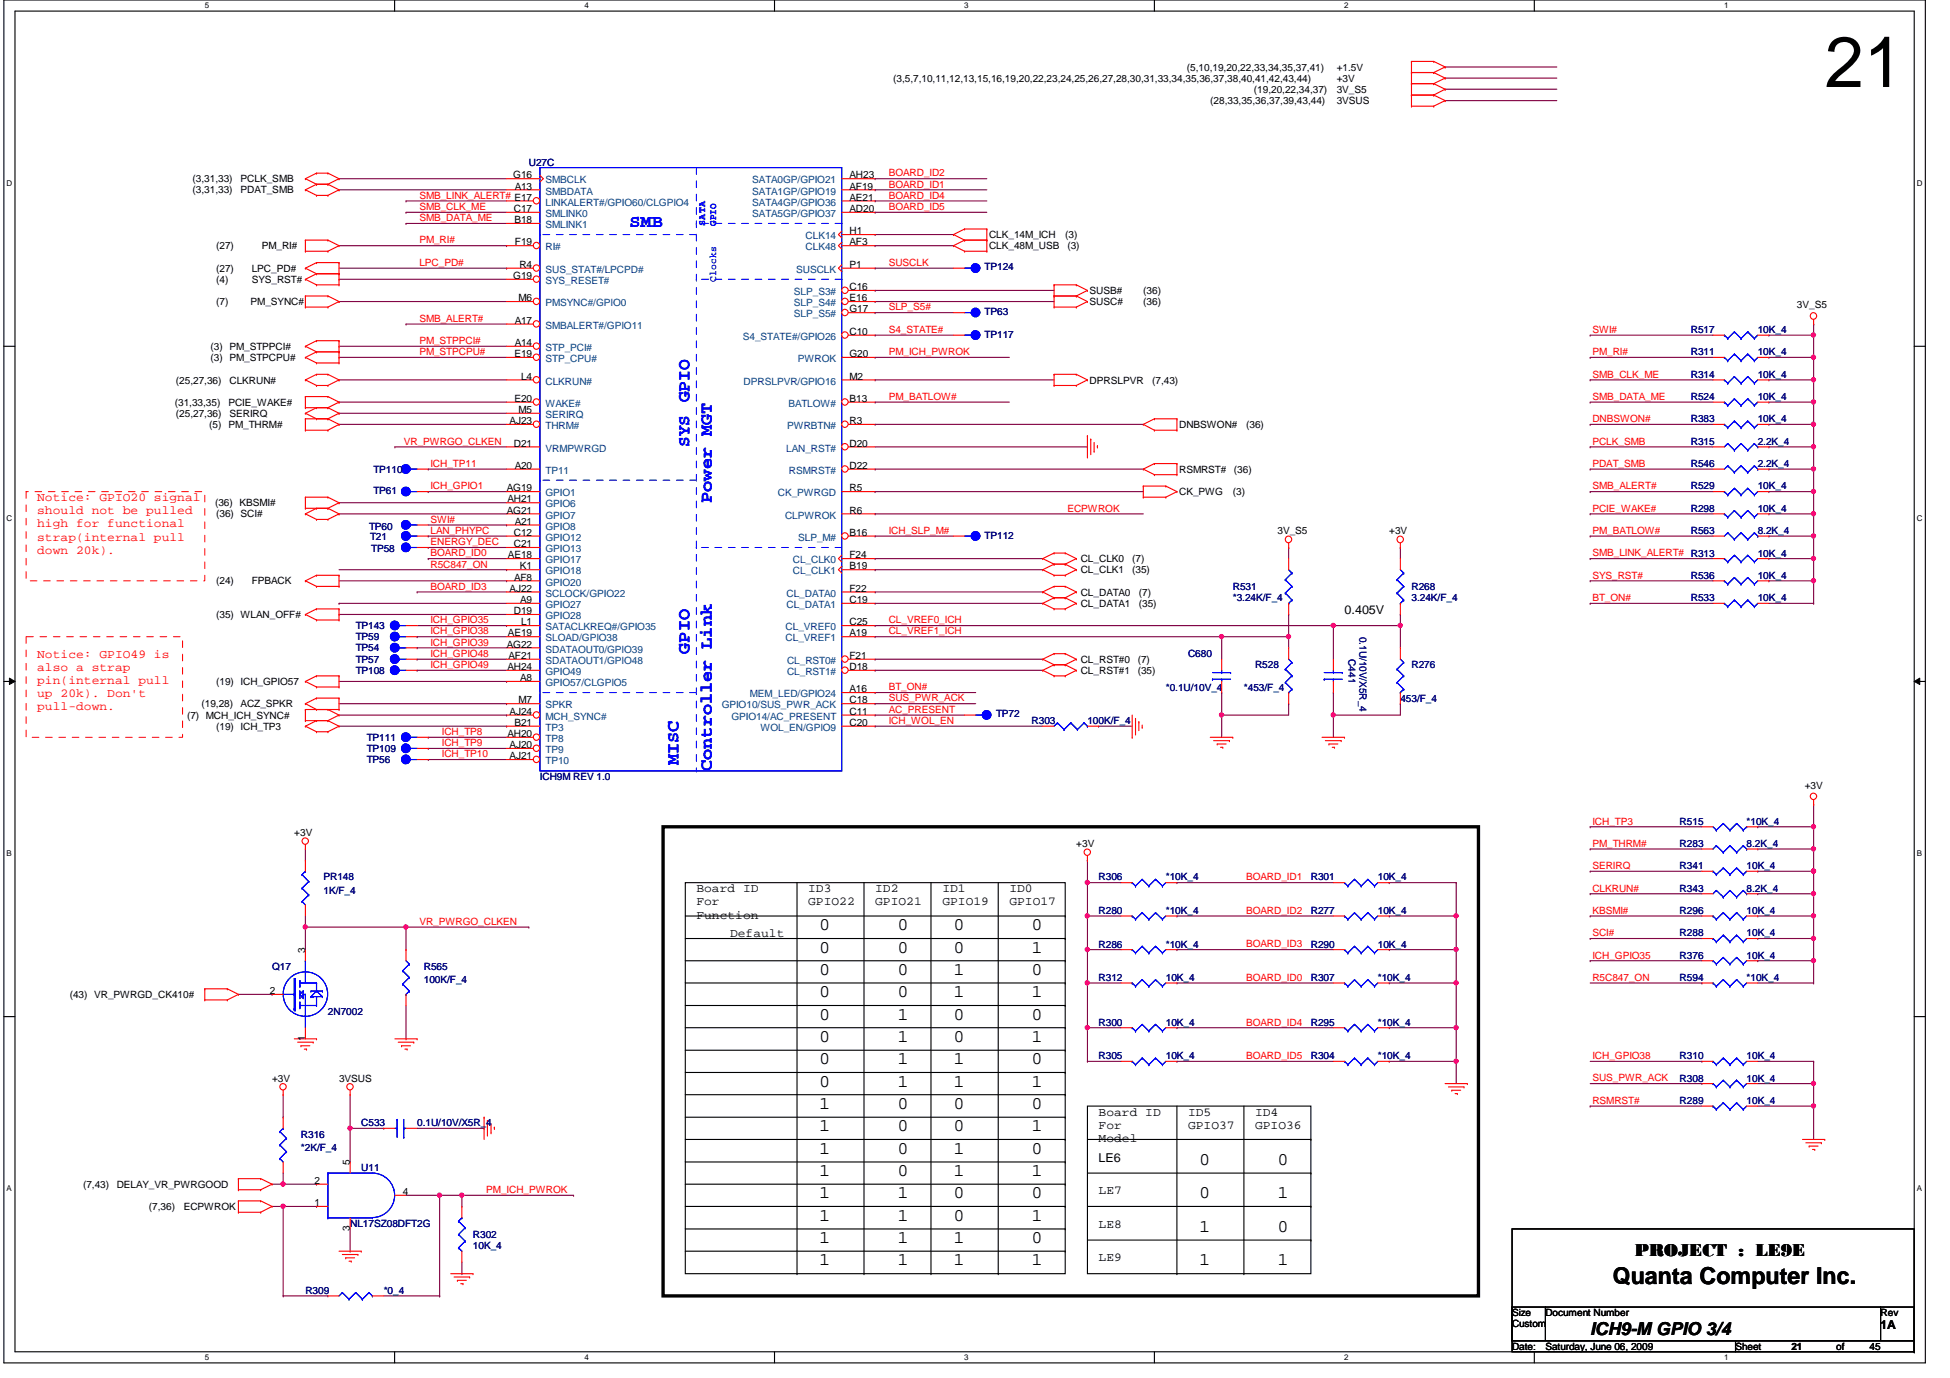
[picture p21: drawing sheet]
<svg xmlns="http://www.w3.org/2000/svg" width="297mm" height="210mm" viewBox="0 0 297 210" stroke-linecap="round" stroke-linejoin="round" font-family="sans-serif">
<defs><g id="words">
<text font-size="10.9" x="278" y="13.3">21</text>
<text font-size="3.6" x="245.7" y="195.6">Quanta Computer Inc.</text>
<g font-size="2.7" fill="#00f">
<text x="95.9" y="34.6">SMB</text>
<text x="105" y="61.3" transform="rotate(-90 105 61.3)">GPIO</text>
<text x="105" y="68.1" transform="rotate(-90 105 68.1)">SYS</text>
<text x="108.4" y="76.6" transform="rotate(-90 108.4 76.6)">Power MGT</text>
<text x="105" y="99.6" transform="rotate(-90 105 99.6)">GPIO</text>
<text x="103.3" y="116.6" transform="rotate(-90 103.3 116.6)">MISC</text>
<text x="108.4" y="117.4" transform="rotate(-90 108.4 117.4)">Controller Link</text>
</g>
<g font-size="2.7">
<text x="124.8" y="141.7">0</text>
<text x="136.7" y="141.7">0</text>
<text x="145.2" y="141.7">0</text>
<text x="157.1" y="141.7">0</text>
<text x="124.8" y="145.1">0</text>
<text x="124.8" y="148.5">0</text>
<text x="136.7" y="145.1">0</text>
<text x="136.7" y="148.5">0</text>
<text x="145.2" y="148.5">1</text>
<text x="145.2" y="145.1">0</text>
<text x="157.1" y="145.1">1</text>
<text x="157.1" y="148.5">0</text>
<text x="124.8" y="155.3">0</text>
<text x="124.8" y="151.9">0</text>
<text x="136.7" y="151.9">0</text>
<text x="136.7" y="155.3">1</text>
<text x="145.2" y="151.9">1</text>
<text x="145.2" y="155.3">0</text>
<text x="157.1" y="151.9">1</text>
<text x="157.1" y="155.3">0</text>
<text x="124.8" y="158.7">0</text>
<text x="136.7" y="158.7">1</text>
<text x="145.2" y="158.7">0</text>
<text x="157.1" y="158.7">1</text>
<text x="124.8" y="165.5">0</text>
<text x="124.8" y="162.1">0</text>
<text x="136.7" y="165.5">1</text>
<text x="136.7" y="162.1">1</text>
<text x="145.2" y="165.5">1</text>
<text x="145.2" y="162.1">1</text>
<text x="157.1" y="165.5">1</text>
<text x="157.1" y="162.1">0</text>
<text x="124.8" y="172.3">1</text>
<text x="124.8" y="168.9">1</text>
<text x="136.7" y="168.9">0</text>
<text x="136.7" y="172.3">0</text>
<text x="145.2" y="168.9">0</text>
<text x="145.2" y="172.3">0</text>
<text x="157.1" y="172.3">1</text>
<text x="157.1" y="168.9">0</text>
<text x="124.8" y="179.2">1</text>
<text x="124.8" y="175.7">1</text>
<text x="136.7" y="175.7">0</text>
<text x="136.7" y="179.2">0</text>
<text x="145.2" y="175.7">1</text>
<text x="145.2" y="179.2">1</text>
<text x="157.1" y="179.2">1</text>
<text x="157.1" y="175.7">0</text>
<text x="182.7" y="177.4">0</text>
<text x="194.6" y="177.4">0</text>
<text x="124.8" y="182.5">1</text>
<text x="124.8" y="185.9">1</text>
<text x="136.7" y="182.5">1</text>
<text x="136.7" y="185.9">1</text>
<text x="145.2" y="182.5">0</text>
<text x="145.2" y="185.9">0</text>
<text x="157.1" y="185.9">1</text>
<text x="157.1" y="182.5">0</text>
<text x="182.7" y="182.5">0</text>
<text x="194.6" y="182.5">1</text>
<text x="124.8" y="189.4">1</text>
<text x="136.7" y="189.4">1</text>
<text x="145.2" y="189.4">1</text>
<text x="157.1" y="189.4">0</text>
<text x="182.7" y="187.7">1</text>
<text x="194.6" y="187.7">0</text>
<text x="249" y="191.4">PROJECT : LE9E</text>
<text x="124.8" y="192.7">1</text>
<text x="136.7" y="192.7">1</text>
<text x="145.2" y="192.7">1</text>
<text x="157.1" y="192.7">1</text>
<text x="182.7" y="192.7">1</text>
<text x="194.6" y="192.7">1</text>
<text x="242.2" y="203.3">ICH9-M GPIO 3/4</text>
</g>
<g font-size="1.9" fill="#f00">
<text x="5.7" y="76.4">Notice: GPIO20 signal</text>
<text x="5.7" y="78.4">should not be pulled</text>
<text x="5.7" y="80.3">high for functional</text>
<text x="5.7" y="82.3">strap(internal pull</text>
<text x="5.7" y="84.3">down 20k).</text>
<text x="5.7" y="100.2">Notice: GPIO49 is</text>
<text x="5.7" y="102.2">also a strap</text>
<text x="5.7" y="104.1">pin(internal pull</text>
<text x="5.7" y="106.1">up 20k). Don't</text>
<text x="5.7" y="108.1">pull-down.</text>
</g>
<g font-size="1.9">
<text x="204.8" y="93.6">0.405V</text>
<text x="106.1" y="135.9">Board ID</text>
<text x="106.1" y="137.9">For</text>
<text x="123.1" y="135.9">ID3</text>
<text x="123.1" y="137.9">GPIO22</text>
<text x="133.3" y="135.9">ID2</text>
<text x="133.3" y="137.9">GPIO21</text>
<text x="143.5" y="135.9">ID1</text>
<text x="143.5" y="137.9">GPIO19</text>
<text x="153.8" y="135.9">ID0</text>
<text x="153.8" y="137.9">GPIO17</text>
<text x="106.1" y="139.9">Function</text>
<text x="111.2" y="142.7">Default</text>
<text x="167.3" y="170">Board ID</text>
<text x="167.3" y="172">For</text>
<text x="167.3" y="173.9">Model</text>
<text x="181" y="170">ID5</text>
<text x="181" y="172">GPIO37</text>
<text x="191.2" y="170">ID4</text>
<text x="191.2" y="172">GPIO36</text>
<text x="167.3" y="177">LE6</text>
<text x="167.3" y="181.9">LE7</text>
<text x="167.3" y="187">LE8</text>
<text x="167.3" y="192.1">LE9</text>
<text x="286.5" y="202.5">1A</text>
</g>
<g font-size="1.5">
<text x="180.8" y="10.8">(5,10,19,20,22,33,34,35,37,41)</text>
<text x="203.6" y="10.8">+1.5V</text>
<text x="136.1" y="12.4">(3,5,7,10,11,12,13,15,16,19,20,22,23,24,25,26,27,28,30,31,33,34,35,36,37,38,40,41,42,43,44)</text>
<text x="184.4" y="15.9">(28,33,35,36,37,39,43,44)</text>
<text x="191" y="14.1">(19,20,22,34,37)</text>
<text x="203.6" y="12.4">+3V</text>
<text x="203.6" y="14.1">3V_S5</text>
<text x="203.6" y="15.9">3VSUS</text>
<text x="29.3" y="27.8">(3,31,33)</text>
<text x="29.3" y="29.5">(3,31,33)</text>
<text x="36.7" y="27.8">PCLK_SMB</text>
<text x="36.7" y="29.5">PDAT_SMB</text>
<text x="78.2" y="27.2">G16</text>
<text x="78.4" y="28.9">A13</text>
<text x="129.4" y="27.2">AH23</text>
<text x="129.4" y="28.9">AF19</text>
<text x="78.3" y="32.3">C17</text>
<text x="78.4" y="34">B18</text>
<text x="129.4" y="30.6">AE21</text>
<text x="129.4" y="32.3">AD20</text>
<text x="129.4" y="35.7">H1</text>
<text x="32.9" y="41.4">(27)</text>
<text x="32.9" y="38">(27)</text>
<text x="38.4" y="41.4">LPC_PD#</text>
<text x="39.9" y="38">PM_RI#</text>
<text x="78.4" y="37.4">F19</text>
<text x="79.1" y="40.8">R4</text>
<text x="129.4" y="37.4">AF3</text>
<text x="129.4" y="40.8">P1</text>
<text x="150.7" y="36.3">CLK_14M_ICH</text>
<text x="150.7" y="38">CLK_48M_USB</text>
<text x="162.3" y="36.3">(3)</text>
<text x="162.6" y="38">(3)</text>
<text x="32.9" y="43.1">(4)</text>
<text x="32.9" y="46.5">(7)</text>
<text x="38.2" y="46.5">PM_SYNC#</text>
<text x="38.4" y="43.1">SYS_RST#</text>
<text x="78.2" y="42.5">G19</text>
<text x="79" y="45.9">M6</text>
<text x="129.4" y="44.2">C16</text>
<text x="129.4" y="45.9">E16</text>
<text x="129.4" y="47.6">G17</text>
<text x="166" y="44.8">SUSB#</text>
<text x="166" y="46.5">SUSC#</text>
<text x="174.2" y="46.5">(36)</text>
<text x="174.2" y="44.8">(36)</text>
<text x="273.7" y="47">3V_S5</text>
<text x="32.1" y="53.3">(3) PM_STPPCI#</text>
<text x="78.4" y="49.3">A17</text>
<text x="78.4" y="52.7">A14</text>
<text x="129.4" y="51">C10</text>
<text x="26.8" y="58.4">(25,27,36)</text>
<text x="32.1" y="55">(3) PM_STPCPU#</text>
<text x="35" y="58.4">CLKRUN#</text>
<text x="78.4" y="54.4">E19</text>
<text x="79.4" y="57.8">L4</text>
<text x="129.4" y="54.4">G20</text>
<text x="129.4" y="57.8">M2</text>
<text x="166" y="58.4">DPRSLPVR</text>
<text x="175.5" y="58.4">(7,43)</text>
<text x="26.6" y="61.8">(31,33,35)</text>
<text x="26.8" y="63.5">(25,27,36)</text>
<text x="31.9" y="65.2">(5) PM_THRM#</text>
<text x="34.8" y="61.8">PCIE_WAKE#</text>
<text x="35" y="63.5">SERIRQ</text>
<text x="77.6" y="64.6">AJ23</text>
<text x="78.4" y="61.2">E20</text>
<text x="79" y="62.9">M5</text>
<text x="129.4" y="61.2">B13</text>
<text x="129.4" y="64.6">R3</text>
<text x="179.6" y="65.2">DNBSWON#</text>
<text x="189.8" y="65.2">(36)</text>
<text x="78.3" y="68">D21</text>
<text x="78.4" y="71.4">A20</text>
<text x="129.4" y="68">D20</text>
<text x="129.4" y="71.4">D22</text>
<text x="32.8" y="77.1">(36) KBSMI#</text>
<text x="77.2" y="74.8">AG19</text>
<text x="77.3" y="76.5">AH21</text>
<text x="129.4" y="74.8">R5</text>
<text x="179.6" y="72">RSMRST#</text>
<text x="179.6" y="75.4">CK_PWG</text>
<text x="187.8" y="75.4">(3)</text>
<text x="188" y="72">(36)</text>
<text x="32.9" y="78.8">(36) SCI#</text>
<text x="77.2" y="78.2">AG21</text>
<text x="78.3" y="81.6">C12</text>
<text x="78.3" y="83.4">C21</text>
<text x="78.4" y="79.9">A21</text>
<text x="129.4" y="78.2">R6</text>
<text x="129.4" y="81.6">B16</text>
<text x="194.6" y="81.4">3V_S5</text>
<text x="211.6" y="81.4">+3V</text>
<text x="32.9" y="89">(24)</text>
<text x="38.4" y="89">FPBACK</text>
<text x="77.4" y="85">AE18</text>
<text x="78.3" y="88.4">AF8</text>
<text x="79.2" y="86.7">K1</text>
<text x="129.4" y="85">F24</text>
<text x="129.4" y="86.7">B19</text>
<text x="164.6" y="85.6">CL_CLK0</text>
<text x="164.6" y="87.3">CL_CLK1</text>
<text x="172.5" y="85.6">(7)</text>
<text x="172.5" y="87.3">(35)</text>
<text x="32.9" y="94.1">(35) WLAN_OFF#</text>
<text x="77.6" y="90.1">AJ22</text>
<text x="78.3" y="93.6">D19</text>
<text x="79.2" y="91.9">A9</text>
<text x="79.4" y="95.2">L1</text>
<text x="129.4" y="90.1">F22</text>
<text x="129.4" y="91.9">C19</text>
<text x="129.4" y="95.2">C25</text>
<text x="164.6" y="90.7">CL_DATA0</text>
<text x="164.6" y="92.5">CL_DATA1</text>
<text x="173.5" y="90.7">(7)</text>
<text x="173.5" y="92.5">(35)</text>
<text x="77.2" y="98.6">AG22</text>
<text x="77.4" y="96.9">AE19</text>
<text x="77.5" y="100.4">AF21</text>
<text x="129.4" y="96.9">A19</text>
<text x="129.4" y="100.4">F21</text>
<text x="164.6" y="101">CL_RST#0</text>
<text x="173.3" y="101">(7)</text>
<text x="30.7" y="107.7">(19,28)</text>
<text x="32.9" y="104.4">(19) ICH_GPIO57</text>
<text x="36.7" y="107.7">ACZ_SPKR</text>
<text x="77.3" y="102.1">AH24</text>
<text x="79" y="107.1">M7</text>
<text x="79.2" y="103.8">A8</text>
<text x="129.4" y="107.1">C18</text>
<text x="129.4" y="105.5">A16</text>
<text x="129.4" y="102.1">D18</text>
<text x="164.6" y="102.7">CL_RST#1</text>
<text x="173.3" y="102.7">(35)</text>
<text x="28.5" y="109.5">(7) MCH_ICH_SYNC#</text>
<text x="32.9" y="111.2">(19) ICH_TP3</text>
<text x="77.3" y="112.3">AH20</text>
<text x="77.6" y="108.9">AJ24</text>
<text x="77.6" y="114">AJ20</text>
<text x="78.4" y="110.6">B21</text>
<text x="129.4" y="110.6">C20</text>
<text x="129.4" y="108.9">C11</text>
<text x="77.6" y="115.7">AJ21</text>
<text x="274.9" y="120.2">+3V</text>
<text x="44.8" y="127.3">+3V</text>
<text x="164" y="129">+3V</text>
<text x="46.5" y="145.2" transform="rotate(-90 46.5 145.2)">3</text>
<text x="10.6" y="152">(43) VR_PWRGD_CK410#</text>
<text x="41.1" y="151.4">2</text>
<text x="46.5" y="158.6" transform="rotate(-90 46.5 158.6)">1</text>
<text x="41.4" y="164.8">+3V</text>
<text x="51.6" y="164.8">3VSUS</text>
<text x="53.3" y="177.5" transform="rotate(-90 53.3 177.5)">5</text>
<text x="12.7" y="180.9">(7,43)</text>
<text x="17.8" y="180.9">DELAY_VR_PWRGOOD</text>
<text x="22.7" y="184.3">(7,36)</text>
<text x="28" y="184.3">ECPWROK</text>
<text x="47.9" y="180.3">2</text>
<text x="47.9" y="183.7">1</text>
<text x="61.3" y="182">4</text>
<text x="53.3" y="187.5" transform="rotate(-90 53.3 187.5)">3</text>
<text x="230.3" y="202.2">Custom</text>
<text x="230.3" y="200.5">Size</text>
<text x="235.4" y="200.5">Document Number</text>
<text x="286.5" y="200.5">Rev</text>
<text x="230.3" y="205.6">Date:</text>
<text x="235.4" y="205.6">Saturday, June 06, 2009</text>
<text x="264.4" y="205.6">Sheet</text>
<text x="272.9" y="205.7">21</text>
<text x="279.7" y="205.6">of</text>
<text x="284.8" y="205.6">45</text>
</g>
<g font-size="1.5" fill="#000080">
<text x="80.6" y="25.2">U27C</text>
<text x="150" y="41.2">TP124</text>
<text x="150" y="48">TP63</text>
<text x="150" y="51.4">TP117</text>
<text x="257.6" y="50.8">R517</text>
<text x="267.8" y="50.8">10K_4</text>
<text x="257.6" y="57.5">R314</text>
<text x="257.6" y="54.1">R311</text>
<text x="267.8" y="57.5">10K_4</text>
<text x="267.8" y="54.1">10K_4</text>
<text x="257.6" y="61">R524</text>
<text x="257.6" y="64.3">R383</text>
<text x="267.8" y="61">10K_4</text>
<text x="267.8" y="64.3">10K_4</text>
<text x="257.6" y="67.8">R315</text>
<text x="257.6" y="71.2">R546</text>
<text x="267.8" y="67.8">2.2K_4</text>
<text x="267.8" y="71.2">2.2K_4</text>
<text x="56.9" y="72">TP110</text>
<text x="56.9" y="75.2">TP61</text>
<text x="257.6" y="74.5">R529</text>
<text x="257.6" y="78">R298</text>
<text x="267.8" y="74.5">10K_4</text>
<text x="267.8" y="78">10K_4</text>
<text x="56.2" y="80.7">TP60</text>
<text x="56.4" y="82.2">T21</text>
<text x="150" y="82">TP112</text>
<text x="257.6" y="81.4">R563</text>
<text x="267.8" y="81.4">8.2K_4</text>
<text x="56.6" y="84.1">TP58</text>
<text x="187.8" y="89.9">R531</text>
<text x="215" y="89.9">R268</text>
<text x="257.6" y="88.2">R536</text>
<text x="267.8" y="88.2">10K_4</text>
<text x="267.8" y="84.8">10K_4</text>
<text x="54.2" y="95.8">TP143</text>
<text x="187.8" y="91.6">*3.24K/F_4</text>
<text x="215" y="91.6">3.24K/F_4</text>
<text x="257.6" y="91.6">R533</text>
<text x="267.8" y="91.6">10K_4</text>
<text x="54.2" y="101">TP57</text>
<text x="54.2" y="99.2">TP54</text>
<text x="54.2" y="97.5">TP59</text>
<text x="181" y="100.1">C680</text>
<text x="191.2" y="101.8">R528</text>
<text x="205.4" y="100.4" transform="rotate(90 205.4 100.4)">C441</text>
<text x="207.1" y="97" transform="rotate(90 207.1 97)">0.1U/10V/X5R_4</text>
<text x="215" y="101.8">R276</text>
<text x="54.2" y="102.7">TP108</text>
<text x="177.6" y="105.2">*0.1U/10V_4</text>
<text x="189.5" y="105.2">*453/F_4</text>
<text x="213.3" y="106.9">453/F_4</text>
<text x="55.9" y="112.9">TP111</text>
<text x="151.7" y="109.3">TP72</text>
<text x="157.1" y="110.3">R303</text>
<text x="165.6" y="110.3">100K/F_4</text>
<text x="55.9" y="116.2">TP56</text>
<text x="55.9" y="114.6">TP109</text>
<text x="82.3" y="118.8">ICH9M REV 1.0</text>
<text x="255.9" y="125.6">R515</text>
<text x="266.1" y="125.6">*10K_4</text>
<text x="255.9" y="129">R283</text>
<text x="266.1" y="129">8.2K_4</text>
<text x="49.3" y="134.1">PR148</text>
<text x="49.3" y="136.2">1K/F_4</text>
<text x="167.3" y="134.1">R306</text>
<text x="177.6" y="134.1">*10K_4</text>
<text x="199.7" y="134.1">R301</text>
<text x="209.9" y="134.1">10K_4</text>
<text x="255.9" y="135.8">R343</text>
<text x="255.9" y="132.4">R341</text>
<text x="266.1" y="135.8">8.2K_4</text>
<text x="266.1" y="132.4">10K_4</text>
<text x="167.3" y="139.2">R280</text>
<text x="177.6" y="139.2">*10K_4</text>
<text x="199.7" y="139.2">R277</text>
<text x="209.9" y="139.2">10K_4</text>
<text x="255.9" y="142.6">R288</text>
<text x="255.9" y="139.2">R296</text>
<text x="266.1" y="142.6">10K_4</text>
<text x="266.1" y="139.2">10K_4</text>
<text x="41.4" y="147.7">Q17</text>
<text x="64.6" y="147.7">R565</text>
<text x="64.6" y="149.8">100K/F_4</text>
<text x="167.3" y="144.4">R286</text>
<text x="167.3" y="149.4">R312</text>
<text x="177.6" y="144.4">*10K_4</text>
<text x="177.6" y="149.4">10K_4</text>
<text x="199.7" y="149.4">R307</text>
<text x="199.7" y="144.4">R290</text>
<text x="209.9" y="149.4">*10K_4</text>
<text x="209.9" y="144.4">10K_4</text>
<text x="255.9" y="149.4">R594</text>
<text x="255.9" y="146">R376</text>
<text x="266.1" y="149.4">*10K_4</text>
<text x="266.1" y="146">10K_4</text>
<text x="50" y="154.6">2N7002</text>
<text x="167.3" y="161.4">R305</text>
<text x="167.3" y="156.3">R300</text>
<text x="177.6" y="161.4">10K_4</text>
<text x="177.6" y="156.3">10K_4</text>
<text x="199.7" y="156.3">R295</text>
<text x="199.7" y="161.4">R304</text>
<text x="209.9" y="156.3">*10K_4</text>
<text x="209.9" y="161.4">*10K_4</text>
<text x="255.9" y="161.4">R310</text>
<text x="266.1" y="161.4">10K_4</text>
<text x="255.9" y="164.8">R308</text>
<text x="266.1" y="164.8">10K_4</text>
<text x="45.8" y="173.3">R316</text>
<text x="55" y="171.6">C533</text>
<text x="63.5" y="171.6">0.1U/10V/X5R_4</text>
<text x="255.9" y="168.1">R289</text>
<text x="266.1" y="168.1">10K_4</text>
<text x="45.8" y="175.3">*2K/F_4</text>
<text x="55" y="178.4">U11</text>
<text x="53.3" y="186.9">NL17SZ08DFT2G</text>
<text x="72" y="188.6">R302</text>
<text x="72" y="190.3">10K_4</text>
<text x="46.5" y="197.1">R309</text>
<text x="58.5" y="197.1">*0_4</text>
</g>
<g font-size="1.5" fill="#004080">
<text x="83.1" y="27.9">SMBCLK</text>
<text x="83.1" y="29.6">SMBDATA</text>
<text x="114.6" y="27.9">SATA0GP/GPIO21</text>
<text x="114.6" y="29.6">SATA1GP/GPIO19</text>
<text x="83.1" y="31.3">LINKALERT#/GPIO60/CLGPIO4</text>
<text x="83.1" y="33.1">SMLINK0</text>
<text x="83.1" y="34.8">SMLINK1</text>
<text x="114.6" y="31.3">SATA4GP/GPIO36</text>
<text x="114.6" y="33.1">SATA5GP/GPIO37</text>
<text x="83.1" y="41.6">SUS_STAT#/LPCPD#</text>
<text x="83.1" y="38.1">RI#</text>
<text x="121.3" y="41.6">SUSCLK</text>
<text x="122.7" y="36.4">CLK14</text>
<text x="122.7" y="38.1">CLK48</text>
<text x="83.1" y="43.3">SYS_RESET#</text>
<text x="83.1" y="46.7">PMSYNC#/GPIO0</text>
<text x="120.9" y="45">SLP_S3#</text>
<text x="120.9" y="46.7">SLP_S4#</text>
<text x="83.1" y="50.1">SMBALERT#/GPIO11</text>
<text x="83.1" y="53.5">STP_PCI#</text>
<text x="113.2" y="51.8">S4_STATE#/GPIO26</text>
<text x="120.9" y="48.3">SLP_S5#</text>
<text x="83.1" y="55.2">STP_CPU#</text>
<text x="83.1" y="58.6">CLKRUN#</text>
<text x="113.3" y="58.6">DPRSLPVR/GPIO16</text>
<text x="121.5" y="55.2">PWROK</text>
<text x="83.1" y="62">WAKE#</text>
<text x="83.1" y="63.7">SERIRQ</text>
<text x="83.1" y="65.4">THRM#</text>
<text x="119.9" y="65.4">PWRBTN#</text>
<text x="120.1" y="62">BATLOW#</text>
<text x="83.1" y="68.8">VRMPWRGD</text>
<text x="119.8" y="68.8">LAN_RST#</text>
<text x="83.1" y="75.6">GPIO1</text>
<text x="83.1" y="77.3">GPIO6</text>
<text x="83.1" y="72.2">TP11</text>
<text x="118.5" y="75.6">CK_PWRGD</text>
<text x="120.2" y="72.2">RSMRST#</text>
<text x="83.1" y="79">GPIO7</text>
<text x="83.1" y="80.7">GPIO8</text>
<text x="83.1" y="82.4">GPIO12</text>
<text x="119.6" y="79">CLPWROK</text>
<text x="121.6" y="82.4">SLP_M#</text>
<text x="83.1" y="85.8">GPIO17</text>
<text x="83.1" y="87.5">GPIO18</text>
<text x="83.1" y="89.2">GPIO20</text>
<text x="83.1" y="84.1">GPIO13</text>
<text x="120.8" y="85.8">CL_CLK0</text>
<text x="120.8" y="87.5">CL_CLK1</text>
<text x="83.1" y="90.9">SCLOCK/GPIO22</text>
<text x="83.1" y="92.6">GPIO27</text>
<text x="83.1" y="94.3">GPIO28</text>
<text x="119.8" y="90.9">CL_DATA0</text>
<text x="119.8" y="92.6">CL_DATA1</text>
<text x="83.1" y="96">SATACLKREQ#/GPIO35</text>
<text x="83.1" y="97.7">SLOAD/GPIO38</text>
<text x="83.1" y="99.4">SDATAOUT0/GPIO39</text>
<text x="83.1" y="101.1">SDATAOUT1/GPIO48</text>
<text x="119.7" y="96">CL_VREF0</text>
<text x="119.7" y="97.7">CL_VREF1</text>
<text x="119.9" y="101.1">CL_RST0#</text>
<text x="83.1" y="107.9">SPKR</text>
<text x="83.1" y="102.8">GPIO49</text>
<text x="83.1" y="104.5">GPIO57/CLGPIO5</text>
<text x="109.9" y="107.9">GPIO10/SUS_PWR_ACK</text>
<text x="114.2" y="106.2">MEM_LED/GPIO24</text>
<text x="119.9" y="102.8">CL_RST1#</text>
<text x="83.1" y="111.3">TP3</text>
<text x="83.1" y="113">TP8</text>
<text x="83.1" y="109.6">MCH_SYNC#</text>
<text x="111.4" y="109.6">GPIO14/AC_PRESENT</text>
<text x="115.8" y="111.3">WOL_EN/GPIO9</text>
<text x="83.1" y="116.4">TP10</text>
<text x="83.1" y="114.7">TP9</text>
</g>
<g font-size="1.5" fill="#f00">
<text x="135.4" y="28.6">BOARD_ID1</text>
<text x="135.4" y="26.9">BOARD_ID2</text>
<text x="63.9" y="30.3">SMB_LINK_ALERT# E17</text>
<text x="63.9" y="32">SMB_CLK_ME</text>
<text x="63.9" y="33.7">SMB_DATA_ME</text>
<text x="135.4" y="30.3">BOARD_ID4</text>
<text x="135.4" y="32">BOARD_ID5</text>
<text x="63.9" y="37.1">PM_RI#</text>
<text x="63.9" y="40.5">LPC_PD#</text>
<text x="135.4" y="40.5">SUSCLK</text>
<text x="135.4" y="47.3">SLP_S5#</text>
<text x="63.9" y="49">SMB_ALERT#</text>
<text x="63.9" y="52.4">PM_STPPCI#</text>
<text x="135.4" y="50.7">S4_STATE#</text>
<text x="242.6" y="50.7">SWI#</text>
<text x="63.9" y="54.1">PM_STPCPU#</text>
<text x="135.4" y="54.1">PM_ICH_PWROK</text>
<text x="242.6" y="57.5">SMB_CLK_ME</text>
<text x="242.6" y="54.1">PM_RI#</text>
<text x="135.4" y="60.9">PM_BATLOW#</text>
<text x="242.6" y="60.9">SMB_DATA_ME</text>
<text x="242.6" y="64.3">DNBSWON#</text>
<text x="61.5" y="67.7">VR_PWRGO_CLKEN</text>
<text x="65.6" y="71.1">ICH_TP11</text>
<text x="242.6" y="67.7">PCLK_SMB</text>
<text x="242.6" y="71.1">PDAT_SMB</text>
<text x="65.6" y="74.5">ICH_GPIO1</text>
<text x="162.6" y="77.9">ECPWROK</text>
<text x="242.6" y="77.9">PCIE_WAKE#</text>
<text x="242.6" y="74.5">SMB_ALERT#</text>
<text x="65.6" y="81.3">LAN_PHYPC</text>
<text x="65.6" y="83.1">ENERGY_DEC</text>
<text x="65.6" y="79.6">SWI#</text>
<text x="135.4" y="81.3">ICH_SLP_M#</text>
<text x="242.6" y="81.3">PM_BATLOW#</text>
<text x="65.6" y="84.8">BOARD_ID0</text>
<text x="65.6" y="86.4">R5C847_ON</text>
<text x="65.6" y="89.8">BOARD_ID3</text>
<text x="242.6" y="84.8">SMB_LINK_ALERT# R313</text>
<text x="242.6" y="88.1">SYS_RST#</text>
<text x="65.6" y="95">ICH_GPIO35</text>
<text x="135.4" y="95">CL_VREF0_ICH</text>
<text x="242.6" y="91.6">BT_ON#</text>
<text x="65.6" y="98.3">ICH_GPIO39</text>
<text x="65.6" y="96.6">ICH_GPIO38</text>
<text x="65.6" y="100.1">ICH_GPIO48</text>
<text x="65.6" y="101.8">ICH_GPIO49</text>
<text x="135.4" y="96.6">CL_VREF1_ICH</text>
<text x="135.4" y="105.2">BT_ON#</text>
<text x="135.4" y="106.8">SUS_PWR_ACK</text>
<text x="67.3" y="112">ICH_TP8</text>
<text x="67.3" y="113.7">ICH_TP9</text>
<text x="135.4" y="108.6">AC_PRESENT</text>
<text x="135.4" y="110.3">ICH_WOL_EN</text>
<text x="67.3" y="115.4">ICH_TP10</text>
<text x="242.6" y="125.6">ICH_TP3</text>
<text x="242.6" y="129">PM_THRM#</text>
<text x="189.8" y="134.1">BOARD_ID1</text>
<text x="242.6" y="132.4">SERIRQ</text>
<text x="242.6" y="135.8">CLKRUN#</text>
<text x="63.9" y="140.9">VR_PWRGO_CLKEN</text>
<text x="189.8" y="139.2">BOARD_ID2</text>
<text x="242.6" y="139.2">KBSMI#</text>
<text x="242.6" y="142.6">SCI#</text>
<text x="189.8" y="149.4">BOARD_ID0</text>
<text x="189.8" y="144.3">BOARD_ID3</text>
<text x="242.6" y="149.4">R5C847_ON</text>
<text x="242.6" y="146">ICH_GPIO35</text>
<text x="189.8" y="161.3">BOARD_ID5</text>
<text x="189.8" y="156.2">BOARD_ID4</text>
<text x="242.6" y="161.3">ICH_GPIO38</text>
<text x="242.6" y="164.7">SUS_PWR_ACK</text>
<text x="242.6" y="168.1">RSMRST#</text>
<text x="74.1" y="181.7">PM_ICH_PWROK</text>
</g>
<g font-size="1.5" fill="#00f">
<text x="107.4" y="34.4" transform="rotate(-90 107.4 34.4)">SATA</text>
<text x="109.1" y="34.4" transform="rotate(-90 109.1 34.4)">GPIO</text>
<text x="109.1" y="42.9" transform="rotate(-90 109.1 42.9)">Clocks</text>
</g>
<g font-size="1.2">
<text x="31.2" y="1.3">5</text>
<text x="89" y="1.3">4</text>
<text x="146.9" y="1.3">3</text>
<text x="204.8" y="1.3">2</text>
<text x="262.6" y="1.3">1</text>
<text x="1" y="28.3">D</text>
<text x="292" y="28.3">D</text>
<text x="1" y="79.4">C</text>
<text x="292" y="79.4">C</text>
<text x="1" y="130.4">B</text>
<text x="292" y="130.4">B</text>
<text x="1" y="181.5">A</text>
<text x="292" y="181.5">A</text>
<text x="31.2" y="207.2">5</text>
<text x="89" y="207.2">4</text>
<text x="146.9" y="207.2">3</text>
<text x="204.8" y="207.2">2</text>
<text x="262.6" y="207.2">1</text>
</g>
</g></defs>
<path d="M.6 0h292.7v207.6h-292.7zM2.3 1.7h289.3v204.2h-289.3z" fill="none" stroke="#000" stroke-width=".17"/>
<g fill="#fff">
<path d="M31.2 .2h.6v1.3h-.6z"/>
<path d="M31.2 206.1h.6v1.3h-.6z"/>
</g>
<path d="M60.1 0v1.7M60.1 205.9v1.7" fill="none" stroke="#000" stroke-width=".17"/>
<g fill="#fff">
<path d="M89 .2h.7v1.3h-.7z"/>
<path d="M89 206.1h.7v1.3h-.7z"/>
</g>
<path d="M118 0v1.7M118 205.9v1.7" fill="none" stroke="#000" stroke-width=".17"/>
<g fill="#fff">
<path d="M146.9 .2h.6v1.3h-.6z"/>
<path d="M146.9 206.1h.6v1.3h-.6z"/>
</g>
<path d="M175.8 0v1.7M175.8 205.9v1.7" fill="none" stroke="#000" stroke-width=".17"/>
<g fill="#fff">
<path d="M204.8 .2h.6v1.3h-.6z"/>
<path d="M204.8 206.1h.6v1.3h-.6z"/>
</g>
<path d="M233.7 0v1.7M233.7 205.9v1.7" fill="none" stroke="#000" stroke-width=".17"/>
<g fill="#fff">
<path d="M262.6 .2h.7v1.3h-.7z"/>
<path d="M262.6 206.1h.7v1.3h-.7z"/>
<path d="M1 27.2h.9v1.4h-.9z"/>
<path d="M292 27.2h.9v1.4h-.9z"/>
<path d="M1 78.3h.9v1.3h-.9z"/>
<path d="M292 78.3h.9v1.3h-.9z"/>
</g>
<path d="M.6 52.7h1.7M291.6 52.7h1.7" fill="none" stroke="#000" stroke-width=".17"/>
<g fill="#fff">
<path d="M1 129.3h.8v1.4h-.8z"/>
<path d="M292 129.3h.8v1.4h-.8z"/>
</g>
<path d="M.6 103.8h1.7M291.6 103.8h1.7" fill="none" stroke="#000" stroke-width=".17"/>
<path d="M1.4 103.3l.9 .5-.9 .5zM291.6 103.8l.8-.5v1z" fill="#000"/>
<path d="M1.4 103.3l.9 .5-.9 .5zM291.6 103.8l.8-.5v1z" fill="none" stroke="#000" stroke-width=".15"/>
<g fill="#fff">
<path d="M1 180.4h.8v1.3h-.8z"/>
<path d="M292 180.4h.8v1.3h-.8z"/>
</g>
<path d="M.6 154.9h1.7M291.6 154.9h1.7" fill="none" stroke="#000" stroke-width=".17"/>
<g fill="none" stroke="#800040" stroke-width=".17">
<path d="M51.6 27.2h.1M51.6 28.9h.1M51.6 27.2h25.6M51.6 28.9h25.6M61.8 30.6h.1M61.8 32.3h.1M61.8 34h.1M61.8 30.6h15.4M61.8 32.3h15.4M61.8 34h15.4M51.6 42.5h.1M51.6 45.9h.1"/>
<path d="M51.6 52.7h.1M51.6 54.4h.1M51.6 57.9h.1M51.6 42.5h25.6M51.6 45.9h25.6M51.6 52.7h25.6M51.6 54.4h25.6M51.6 57.9h25.6M61.8 49.4h.1M61.8 49.4h15.4M276.3 51.1h.1M276.3 51.1v3.3"/>
<path d="M51.6 61.3h.1M51.6 62.9h.1M51.6 64.6h.1M51.6 61.3h25.6M51.6 62.9h25.6M51.6 64.6h25.6M60.2 68.1h.1M60.2 68.1h17M65.2 71.5h.1M65.2 71.5h12M242.2 78.3h.1M242.2 78.3h18.7"/>
<path d="M269.4 68.1h.1M269.4 68.1h6.9M51.6 88.5h25.6M51.6 86.8h25.6M63.5 90.2h.1M63.5 98.7h.1M63.5 97h.1M63.5 90.2h13.7M63.5 98.7h13.7M63.5 97h13.7M65.2 81.7h.1M65.2 83.4h.1"/>
<path d="M65.2 85.1h.1M65.2 81.7h12M65.2 83.4h12M65.2 85.1h12M77.2 88.5h.1M77.2 86.8h.1M51.6 110.6h25.6M51.6 107.2h25.6M51.6 103.8h25.6M63.5 100.4h.1M63.5 102.1h.1M63.5 100.4h13.7"/>
<path d="M63.5 102.1h13.7M77.2 110.6h.1M77.2 107.2h.1M77.2 103.8h.1"/>
</g>
<circle cx="276.2" cy="54.4" r=".32" fill="#f0f"/>
<circle cx="276.2" cy="54.4" r=".32" fill="none" stroke="#f0f" stroke-width=".17"/>
<path d="M276.3 57.9h.1M276.3 57.9v3.4h-6.9M269.4 61.3h.1M276.3 64.6h.1M276.3 64.6v3.5" fill="none" stroke="#800040" stroke-width=".17"/>
<circle cx="276.2" cy="57.8" r=".32" fill="#f0f"/>
<circle cx="276.2" cy="57.8" r=".32" fill="none" stroke="#f0f" stroke-width=".17"/>
<path d="M242.2 57.9h.1M242.2 57.9h18.7M269.4 57.9h.1M269.4 57.9h6.9M242.2 61.3h.1M242.2 68.1h.1M242.2 61.3h18.7M242.2 68.1h18.7M276.3 74.9h.1M276.3 74.9v3.4" fill="none" stroke="#800040" stroke-width=".17"/>
<circle cx="276.2" cy="74.9" r=".32" fill="#f0f"/>
<circle cx="276.2" cy="74.9" r=".32" fill="none" stroke="#f0f" stroke-width=".17"/>
<path d="M269.4 78.3h.1M269.4 78.3h6.9" fill="none" stroke="#800040" stroke-width=".17"/>
<circle cx="276.2" cy="78.2" r=".32" fill="#f0f"/>
<circle cx="276.2" cy="78.2" r=".32" fill="none" stroke="#f0f" stroke-width=".17"/>
<path d="M269.4 74.9h.1M269.4 74.9h6.9M276.3 78.3h.1M276.3 78.3v6.8M276.3 81.7h.1" fill="none" stroke="#800040" stroke-width=".17"/>
<circle cx="276.2" cy="81.6" r=".32" fill="#f0f"/>
<circle cx="276.2" cy="81.6" r=".32" fill="none" stroke="#f0f" stroke-width=".17"/>
<path d="M269.4 71.5h.1M269.4 71.5h6.9M276.3 71.5h.1M276.3 71.5v3.4M269.4 81.7h.1M269.4 81.7h6.9" fill="none" stroke="#800040" stroke-width=".17"/>
<circle cx="276.2" cy="71.4" r=".32" fill="#f0f"/>
<circle cx="276.2" cy="71.4" r=".32" fill="none" stroke="#f0f" stroke-width=".17"/>
<path d="M242.2 71.5h.1M242.2 74.9h.1M242.2 71.5h18.7M242.2 74.9h18.7M242.2 81.7h.1M242.2 81.7h18.7M242.2 132.7h.1M242.2 132.7h17M267.8 129.3h.1M267.8 129.3h8.5" fill="none" stroke="#800040" stroke-width=".17"/>
<circle cx="276.2" cy="129.3" r=".32" fill="#f0f"/>
<circle cx="276.2" cy="129.3" r=".32" fill="none" stroke="#f0f" stroke-width=".17"/>
<path d="M267.8 136.1h.1M267.8 136.1h8.5M276.3 168.5h.1M276.3 168.5v5.1" fill="none" stroke="#800040" stroke-width=".17"/>
<circle cx="276.2" cy="168.5" r=".32" fill="#f0f"/>
<circle cx="276.2" cy="168.5" r=".32" fill="none" stroke="#f0f" stroke-width=".17"/>
<g fill="none" stroke="#800040" stroke-width=".17">
<path d="M242.2 54.4h.1M242.2 54.4h18.7M269.4 54.4h.1M269.4 54.4h6.9M276.3 68.1h.1M276.3 68.1v3.4M242.2 136.1h.1M242.2 129.3h.1M242.2 136.1h17M242.2 129.3h17M267.8 132.7h.1M267.8 132.7h8.5"/>
<path d="M242.2 168.5h.1M242.2 168.5h17"/>
</g>
<circle cx="276.2" cy="68" r=".32" fill="#f0f"/>
<circle cx="276.2" cy="68" r=".32" fill="none" stroke="#f0f" stroke-width=".17"/>
<path d="M276.3 54.4h.1M276.3 54.4v3.5M53.3 171.9h5.2M58.5 171.9h.1M63.5 171.9h10.2M73.7 171.9h.1M61.8 182.1h5.2M67 182.1h.1" fill="none" stroke="#800040" stroke-width=".17"/>
<circle cx="53.3" cy="171.8" r=".32" fill="#f0f"/>
<circle cx="53.3" cy="171.8" r=".32" fill="none" stroke="#f0f" stroke-width=".17"/>
<path d="M43.1 178.7v1.7M53.3 171.9h.1M53.3 166.8v5.1M41.4 180.4h1.7M43.1 180.4h.1M53.3 190.6h.1M53.3 187.2v3.4M70.4 183.8h.1M70.4 194h.1M70.4 182.1v1.7M70.4 192.3v1.7" fill="none" stroke="#800040" stroke-width=".17"/>
<circle cx="43.1" cy="180.4" r=".32" fill="#f0f"/>
<circle cx="43.1" cy="180.4" r=".32" fill="none" stroke="#f0f" stroke-width=".17"/>
<g fill="none" stroke="#800040" stroke-width=".17">
<path d="M133.3 30.6h.1M133.3 35.7h.1M133.3 37.4h.1M133.3 30.6h17M133.3 35.7h11.9M133.3 37.4h11.9M133.3 40.9h.1M133.3 44.2h.1M133.3 45.9h.1M133.3 47.6h.1M133.3 51.1h.1M133.3 54.4h.1"/>
<path d="M133.3 57.9h.1M133.3 40.9h11.9M133.3 44.2h27.3M133.3 45.9h27.3M133.3 47.6h11.9M133.3 51.1h11.9M133.3 54.4h20.5M133.3 57.9h27.3M133.3 61.3h.1M133.3 64.6h.1M133.3 71.5h.1M133.3 74.9h.1"/>
<path d="M133.3 78.3h.1M133.3 61.3h20.5M133.3 64.6h40.9M133.3 71.5h40.9M133.3 74.9h40.9M133.3 78.3h40.9M133.3 81.7h.1M133.3 85.1h.1M133.3 86.8h.1M133.3 90.2h.1M133.3 91.9h.1M133.3 81.7h11.9"/>
<path d="M133.3 85.1h25.5M133.3 86.8h25.5M133.3 90.2h25.5M133.3 91.9h25.5M196.3 83.4h.1M196.3 97h.1M196.3 83.4v1.7M196.3 97v1.7M203.1 95.3h.1M203.1 95.3v5.1M213.3 95.3h.1M213.3 95.3v3.4"/>
<path d="M133.3 100.4h.1M133.3 102.1h.1M133.3 105.5h.1M133.3 107.2h.1M133.3 108.9h.1M133.3 110.6h.1M133.3 100.4h25.5M133.3 102.1h25.5M133.3 105.5h15.3M133.3 107.2h15.3M133.3 108.9h13.6M133.3 110.6h25.5"/>
<path d="M43.1 170.2h.1M43.1 166.8v3.4"/>
</g>
<circle cx="196.3" cy="97" r=".32" fill="#f0f"/>
<circle cx="196.3" cy="97" r=".32" fill="none" stroke="#f0f" stroke-width=".17"/>
<path d="M186.1 97h.1M186.1 97v3.4M186.1 108.9h.1M186.1 108.9v3.4" fill="none" stroke="#800040" stroke-width=".17"/>
<circle cx="186.1" cy="108.9" r=".32" fill="#f0f"/>
<circle cx="186.1" cy="108.9" r=".32" fill="none" stroke="#f0f" stroke-width=".17"/>
<path d="M46.5 141.2h15.3M61.8 141.2h.1" fill="none" stroke="#800040" stroke-width=".17"/>
<circle cx="46.5" cy="141.2" r=".32" fill="#f0f"/>
<circle cx="46.5" cy="141.2" r=".32" fill="none" stroke="#f0f" stroke-width=".17"/>
<circle cx="61.8" cy="141.2" r=".32" fill="#f0f"/>
<circle cx="61.8" cy="141.2" r=".32" fill="none" stroke="#f0f" stroke-width=".17"/>
<g fill="none" stroke="#800040" stroke-width=".17">
<path d="M133.3 28.9h.1M133.3 32.3h.1M133.3 28.9h17M133.3 32.3h17M269.4 85.1h.1M269.4 85.1h6.9M196.3 107.2h.1M196.3 107.2v1.7M61.8 158.2h.1M61.8 144.7h.1M61.8 153.2v5M80.6 141.2h.1"/>
<path d="M80.6 141.2h-18.8v3.5"/>
</g>
<circle cx="276.2" cy="85.1" r=".32" fill="#f0f"/>
<circle cx="276.2" cy="85.1" r=".32" fill="none" stroke="#f0f" stroke-width=".17"/>
<path d="M269.4 51.1h.1M269.4 51.1h6.9M242.2 85.1h.1M242.2 85.1h18.7M242.2 139.5h.1M242.2 139.5h17M242.2 143h.1M242.2 143h17M267.8 143h.1M267.8 143h8.5" fill="none" stroke="#800040" stroke-width=".17"/>
<circle cx="276.2" cy="51" r=".32" fill="#f0f"/>
<circle cx="276.2" cy="51" r=".32" fill="none" stroke="#f0f" stroke-width=".17"/>
<path d="M133.3 27.2h.1M133.3 27.2h17M242.2 51.1h.1M242.2 51.1h18.7M276.3 49.4h.1M276.3 49.4v1.7M269.4 64.6h.1M269.4 64.6h6.9" fill="none" stroke="#800040" stroke-width=".17"/>
<circle cx="276.2" cy="64.6" r=".32" fill="#f0f"/>
<circle cx="276.2" cy="64.6" r=".32" fill="none" stroke="#f0f" stroke-width=".17"/>
<path d="M242.2 64.6h.1M242.2 64.6h18.7M276.3 61.3h.1M276.3 61.3v3.3" fill="none" stroke="#800040" stroke-width=".17"/>
<circle cx="276.2" cy="61.2" r=".32" fill="#f0f"/>
<circle cx="276.2" cy="61.2" r=".32" fill="none" stroke="#f0f" stroke-width=".17"/>
<g fill="none" stroke="#800040" stroke-width=".17">
<path d="M220.1 11.9h.1M220.1 10.2h.1M220.1 13.6h.1M220.1 15.3h.1M220.1 11.9h17M220.1 10.2h17M220.1 13.6h17M220.1 15.3h17M51.6 76.6h.1M51.6 78.3h.1M51.6 76.6h25.6M51.6 78.3h25.6"/>
<path d="M65.2 74.9h.1M65.2 74.9h12M51.6 93.6h.1M51.6 91.9h.1M51.6 93.6h25.6M51.6 91.9h25.6M213.3 83.4h.1M213.3 83.4v1.7M242.2 88.5h.1M242.2 91.9h.1M242.2 91.9h18.7M242.2 88.5h18.7"/>
<path d="M269.4 88.5h.1M269.4 88.5h6.9M276.3 85.1h.1M276.3 88.5h.1M276.3 85.1v6.8M51.6 108.9h25.6M65.2 112.3h.1M65.2 114h.1M65.2 115.7h.1M65.2 112.3h12M65.2 114h12M65.2 115.7h12"/>
<path d="M77.2 108.9h.1M167.3 110.6h.1M167.3 110.6h5.2M242.2 125.9h.1M242.2 125.9h17M276.3 122.5h.1M276.3 122.5v3.4"/>
</g>
<circle cx="276.2" cy="88.5" r=".32" fill="#f0f"/>
<circle cx="276.2" cy="88.5" r=".32" fill="none" stroke="#f0f" stroke-width=".17"/>
<path d="M269.4 91.9h6.9M276.3 91.9h.1M242.2 165.1h17M259.2 165.1h.1M58.5 197.4h8.5M67 197.4h.1M67 182.1v15.3" fill="none" stroke="#800040" stroke-width=".17"/>
<circle cx="66.9" cy="182" r=".32" fill="#f0f"/>
<circle cx="66.9" cy="182" r=".32" fill="none" stroke="#f0f" stroke-width=".17"/>
<path d="M43.1 197.4h.1M43.1 197.4h6.8M43.1 183.8v13.6M49.9 197.4h.1" fill="none" stroke="#800040" stroke-width=".17"/>
<circle cx="43.1" cy="183.7" r=".32" fill="#f0f"/>
<circle cx="43.1" cy="183.7" r=".32" fill="none" stroke="#f0f" stroke-width=".17"/>
<path d="M133.3 95.3h.1M133.3 95.3h69.8M203.1 108.9h.1M203.1 108.9h10.2M46.5 131h.1M46.5 129.3v1.7M46.5 139.5v1.7M36.3 151.5h5.1M41.4 151.5h.1M46.5 141.2h.1M41.4 183.8h1.7M43.1 183.8h.1" fill="none" stroke="#800040" stroke-width=".17"/>
<circle cx="203.1" cy="108.9" r=".32" fill="#f0f"/>
<circle cx="203.1" cy="108.9" r=".32" fill="none" stroke="#f0f" stroke-width=".17"/>
<path d="M203.1 95.3h.1M203.1 95.3h10.2" fill="none" stroke="#800040" stroke-width=".17"/>
<circle cx="213.3" cy="95.3" r=".32" fill="#f0f"/>
<circle cx="213.3" cy="95.3" r=".32" fill="none" stroke="#f0f" stroke-width=".17"/>
<circle cx="203.1" cy="95.3" r=".32" fill="#f0f"/>
<circle cx="203.1" cy="95.3" r=".32" fill="none" stroke="#f0f" stroke-width=".17"/>
<path d="M133.3 97h.1M133.3 97h63M186.1 97h.1M213.3 93.6h.1M213.3 93.6v1.7" fill="none" stroke="#800040" stroke-width=".17"/>
<circle cx="186.1" cy="97" r=".32" fill="#f0f"/>
<circle cx="186.1" cy="97" r=".32" fill="none" stroke="#f0f" stroke-width=".17"/>
<g fill="none" stroke="#800040" stroke-width=".17">
<path d="M51.6 37.4h25.6M77.2 37.4h.1M51.6 40.9h25.6M77.2 40.9h.1M65.2 80h12M77.2 80h.1M196.3 93.6h.1M196.3 93.6v3.4M46.5 144.7h.1M46.5 141.2v3.5M53.3 177h.1M53.3 171.9v5.1"/>
<path d="M43.1 180.4h5.1M48.2 180.4h.1M67 182.1h20.4M70.4 182.1h.1M87.4 182.1h.1"/>
</g>
<circle cx="70.3" cy="182" r=".32" fill="#f0f"/>
<circle cx="70.3" cy="182" r=".32" fill="none" stroke="#f0f" stroke-width=".17"/>
<path d="M213.3 107.2h.1M213.3 107.2v1.7M267.8 125.9h.1M267.8 125.9h8.5M276.3 136.1h.1M276.3 139.5h.1M276.3 136.1v6.9M276.3 168.5h.1M276.3 165.1v3.4M43.1 183.8h5.1M48.2 183.8h.1" fill="none" stroke="#800040" stroke-width=".17"/>
<circle cx="276.2" cy="165" r=".32" fill="#f0f"/>
<circle cx="276.2" cy="165" r=".32" fill="none" stroke="#f0f" stroke-width=".17"/>
<path d="M276.3 125.9h.1M276.3 125.9v3.4M267.8 168.5h8.5M276.3 168.5h.1" fill="none" stroke="#800040" stroke-width=".17"/>
<circle cx="276.2" cy="125.9" r=".32" fill="#f0f"/>
<circle cx="276.2" cy="125.9" r=".32" fill="none" stroke="#f0f" stroke-width=".17"/>
<path d="M203.1 105.5h.1M203.1 105.5v3.4M276.3 132.7h.1M276.3 132.7v3.4" fill="none" stroke="#800040" stroke-width=".17"/>
<circle cx="276.2" cy="136.1" r=".32" fill="#f0f"/>
<circle cx="276.2" cy="136.1" r=".32" fill="none" stroke="#f0f" stroke-width=".17"/>
<circle cx="276.2" cy="132.7" r=".32" fill="#f0f"/>
<circle cx="276.2" cy="132.7" r=".32" fill="none" stroke="#f0f" stroke-width=".17"/>
<path d="M186.1 105.5h.1M186.1 105.5v3.4M203.1 108.9h.1M203.1 108.9v3.4M276.3 129.3h.1M276.3 129.3v3.4" fill="none" stroke="#800040" stroke-width=".17"/>
<circle cx="276.2" cy="132.7" r=".32" fill="#f0f"/>
<circle cx="276.2" cy="132.7" r=".32" fill="none" stroke="#f0f" stroke-width=".17"/>
<path d="M186.1 108.9h.1M186.1 108.9h10.2M267.8 139.5h.1M267.8 139.5h8.5M267.8 165.1h8.5M276.3 165.1h.1" fill="none" stroke="#800040" stroke-width=".17"/>
<circle cx="276.2" cy="139.5" r=".32" fill="#f0f"/>
<circle cx="276.2" cy="139.5" r=".32" fill="none" stroke="#f0f" stroke-width=".17"/>
<path d="M165.6 134.5h.1M165.6 134.5h5.2M211.6 156.5h.1M211.6 156.5h10.2" fill="none" stroke="#800040" stroke-width=".17"/>
<circle cx="221.8" cy="156.5" r=".32" fill="#f0f"/>
<circle cx="221.8" cy="156.5" r=".32" fill="none" stroke="#f0f" stroke-width=".17"/>
<path d="M221.8 149.7h.1M221.8 149.7v6.8" fill="none" stroke="#800040" stroke-width=".17"/>
<circle cx="221.8" cy="149.7" r=".32" fill="#f0f"/>
<circle cx="221.8" cy="149.7" r=".32" fill="none" stroke="#f0f" stroke-width=".17"/>
<g fill="none" stroke="#800040" stroke-width=".17">
<path d="M179.3 134.5h.1M179.3 134.5h23.8M211.6 134.5h.1M211.6 134.5h10.2M165.6 144.7h.1M165.6 144.7h5.2M179.3 149.7h.1M179.3 144.7h.1M179.3 149.7h23.8M179.3 144.7h23.8M211.6 144.7h.1M211.6 144.7h10.2"/>
<path d="M179.3 161.7h.1M179.3 161.7h23.8M211.6 161.7h.1M211.6 161.7h10.2"/>
</g>
<circle cx="221.8" cy="161.6" r=".32" fill="#f0f"/>
<circle cx="221.8" cy="161.6" r=".32" fill="none" stroke="#f0f" stroke-width=".17"/>
<path d="M165.6 134.5h.1M165.6 134.5v5" fill="none" stroke="#800040" stroke-width=".17"/>
<circle cx="165.6" cy="134.4" r=".32" fill="#f0f"/>
<circle cx="165.6" cy="134.4" r=".32" fill="none" stroke="#f0f" stroke-width=".17"/>
<path d="M221.8 144.7h.1M221.8 144.7v5M165.6 161.7h.1M165.6 161.7h5.2" fill="none" stroke="#800040" stroke-width=".17"/>
<circle cx="221.8" cy="144.6" r=".32" fill="#f0f"/>
<circle cx="221.8" cy="144.6" r=".32" fill="none" stroke="#f0f" stroke-width=".17"/>
<path d="M165.6 139.5h.1M165.6 139.5v5.2M165.6 139.5h5.2M221.8 156.5h.1M221.8 156.5v8.6M221.8 161.7h.1" fill="none" stroke="#800040" stroke-width=".17"/>
<circle cx="165.6" cy="139.5" r=".32" fill="#f0f"/>
<circle cx="165.6" cy="139.5" r=".32" fill="none" stroke="#f0f" stroke-width=".17"/>
<path d="M165.6 149.7h.1M165.6 149.7v6.8" fill="none" stroke="#800040" stroke-width=".17"/>
<circle cx="165.6" cy="149.7" r=".32" fill="#f0f"/>
<circle cx="165.6" cy="149.7" r=".32" fill="none" stroke="#f0f" stroke-width=".17"/>
<path d="M179.3 139.5h.1M179.3 139.5h23.8M211.6 139.5h.1M211.6 139.5h10.2M221.8 139.5h.1M221.8 139.5v5.2M179.3 156.5h.1M179.3 156.5h23.8" fill="none" stroke="#800040" stroke-width=".17"/>
<circle cx="221.8" cy="139.5" r=".32" fill="#f0f"/>
<circle cx="221.8" cy="139.5" r=".32" fill="none" stroke="#f0f" stroke-width=".17"/>
<path d="M165.6 144.7h.1M165.6 144.7v5" fill="none" stroke="#800040" stroke-width=".17"/>
<circle cx="165.6" cy="144.6" r=".32" fill="#f0f"/>
<circle cx="165.6" cy="144.6" r=".32" fill="none" stroke="#f0f" stroke-width=".17"/>
<path d="M221.8 134.5h.1M221.8 134.5v5M165.6 149.7h.1M165.6 156.5h.1M165.6 149.7h5.2M165.6 156.5v5.2M211.6 149.7h.1M211.6 149.7h10.2" fill="none" stroke="#800040" stroke-width=".17"/>
<circle cx="165.6" cy="156.5" r=".32" fill="#f0f"/>
<circle cx="165.6" cy="156.5" r=".32" fill="none" stroke="#f0f" stroke-width=".17"/>
<g fill="none" stroke="#800040" stroke-width=".17">
<path d="M133.3 68.1h32.3M165.6 68.1h.1M165.6 131h.1M165.6 131v3.5M165.6 156.5h.1M165.6 156.5h5.2M242.2 149.7h17M259.2 149.7h.1M267.8 149.7h8.5M276.3 149.7h.1M276.3 146.3h.1M276.3 146.3v3.4"/>
<path d="M242.2 161.7h17M259.2 161.7h.1M267.8 161.7h8.5M276.3 161.7h.1M276.3 165.1h.1M276.3 161.7v3.4"/>
</g>
<circle cx="276.2" cy="146.3" r=".32" fill="#f0f"/>
<circle cx="276.2" cy="146.3" r=".32" fill="none" stroke="#f0f" stroke-width=".17"/>
<path d="M63.5 95.3h13.7M77.2 95.3h.1M242.2 146.3h.1M242.2 146.3h17M267.8 146.3h.1M276.3 143h.1M276.3 143v3.3h-8.5" fill="none" stroke="#800040" stroke-width=".17"/>
<circle cx="276.2" cy="142.9" r=".32" fill="#f0f"/>
<circle cx="276.2" cy="142.9" r=".32" fill="none" stroke="#f0f" stroke-width=".17"/>
<g fill="none" stroke="#f00" stroke-width=".17">
<path d="M215 11h.1M215 12.7h.1M215 9.4h.1M215 14.5h.1M215 16.2h.1M215 11h3.4M215 9.4v6.8M215 12.7h3.4M215 9.4h3.4M215 14.5h3.4M215 16.2h3.4M218.4 11h.1"/>
<path d="M218.4 12.7h.1M218.4 9.4h.1M218.4 14.5h.1M218.4 16.2h.1M218.4 11l1.7 .9M218.4 9.4l1.7 .8M218.4 12.7l1.7 .9M218.4 14.5l1.7 .8M220.1 11.9h.1M220.1 10.2h.1M220.1 13.6h.1M220.1 15.3h.1"/>
<path d="M220.1 11.9l-1.7 .8M220.1 10.2l-1.7 .8M220.1 13.6l-1.7 .9M220.1 15.3l-1.7 .9M46.5 27.2h.1M46.5 28.9h.1M46.5 38.3h.1M46.5 36.6h.1M46.5 27.2l1.7 .9M46.5 28.9l1.7 .9M46.5 36.6v1.7M46.5 36.6h3.4"/>
<path d="M46.5 38.3h3.4M48.2 26.4h.1M48.2 28.1h.1M48.2 29.8h.1M48.2 26.4l-1.7 .8M48.2 26.4h1.7M48.2 28.1h1.7M48.2 28.1l-1.7 .8M48.2 29.8h1.7M49.9 26.4h.1M49.9 28.1h.1M49.9 29.8h.1"/>
<path d="M49.9 36.6h.1M49.9 38.3h.1M49.9 26.4l1.7 .8M49.9 28.1l1.7 .8M49.9 36.6l1.7 .8M51.6 27.2h.1M51.6 28.9h.1M51.6 37.4h.1M51.6 27.2l-1.7 .9M51.6 28.9l-1.7 .9M51.6 37.4l-1.7 .9M145.2 35.7h.1"/>
<path d="M145.2 37.4h.1M145.2 35.7l1.7 .9M145.2 37.4l1.7 .9M146.9 34.9h.1M146.9 36.6h.1M146.9 38.3h.1M146.9 34.9l-1.7 .8M146.9 34.9h3.4M146.9 36.6h3.4M146.9 36.6l-1.7 .8M146.9 38.3h3.4M150.3 34.9h.1"/>
<path d="M150.3 36.6h.1M150.3 38.3h.1M150.3 34.9v3.4M46.5 46.8h.1M46.5 45.1h.1M46.5 52.7h.1M46.5 54.4h.1M46.5 57.9h.1M46.5 42.5h.1M46.5 40.9h.1M46.5 45.1h3.4M46.5 46.8h3.4"/>
<path d="M46.5 45.1v1.7M46.5 52.7l1.7 .9M46.5 54.4l1.7 .9M46.5 57.9l1.7 .8M46.5 42.5l1.7 .9M46.5 40.9l1.7 .8M48.2 51.9h.1M48.2 53.6h.1M48.2 55.3h.1M48.2 57h.1M48.2 58.7h.1M48.2 41.7h.1"/>
<path d="M48.2 43.4h.1M48.2 40h.1M48.2 51.9l-1.7 .8M48.2 51.9h3.4M48.2 53.6h3.4M48.2 53.6l-1.7 .8M48.2 55.3h3.4M48.2 57l-1.7 .9M48.2 57h1.7M48.2 58.7h1.7M48.2 43.4h3.4M48.2 41.7l-1.7 .8"/>
<path d="M48.2 41.7h3.4M48.2 40l-1.7 .9M48.2 40h3.4M49.9 45.1h.1M49.9 46.8h.1M49.9 57h.1M49.9 58.7h.1M49.9 45.1l1.7 .8M49.9 57l1.7 .9M51.6 45.9h.1M51.6 51.9h.1M51.6 53.6h.1"/>
<path d="M51.6 55.3h.1M51.6 57.9h.1M51.6 41.7h.1M51.6 43.4h.1M51.6 40h.1M51.6 45.9l-1.7 .9M51.6 40v3.4M51.6 51.9v3.4M51.6 57.9l-1.7 .8M160.6 45.1h.1M160.6 43.4h.1M160.6 46.8h.1"/>
<path d="M160.6 58.7h.1M160.6 57h.1M160.6 45.1h3.4M160.6 46.8h3.4M160.6 57h3.4M160.6 58.7h3.4M160.6 43.4h3.4M160.6 43.4v3.4M160.6 57v1.7M164 43.4h.1M164 45.1h.1M164 46.8h.1"/>
<path d="M164 57h.1M164 58.7h.1M164 45.1l1.6 .8M164 43.4l1.6 .8M164 57l1.6 .9M165.6 44.2h.1M165.6 45.9h.1M165.6 57.9h.1M165.6 44.2l-1.6 .9M165.6 45.9l-1.6 .9M165.6 57.9l-1.6 .8M276.3 49.4h.1"/>
<path d="M276.3 48.7v.7M46.5 62.9h.1M46.5 65.5h.1M46.5 63.8h.1M46.5 62.1h.1M46.5 60.4h.1M46.5 77.4h.1M46.5 75.7h.1M46.5 78.3h.1M46.5 60.4v1.7M46.5 63.8v1.7M46.5 75.7v1.7"/>
<path d="M46.5 62.1h3.4M46.5 63.8h3.4M46.5 62.9l1.7 .9M46.5 65.5h3.4M46.5 60.4h3.4M46.5 75.7h3.4M46.5 77.4h3.4M46.5 78.3l1.7 .8M48.2 62.1h.1M48.2 63.8h.1M48.2 77.4h.1M48.2 79.1h.1"/>
<path d="M48.2 62.1l-1.7 .8M48.2 77.4l-1.7 .9M48.2 79.1h1.7M49.9 62.1h.1M49.9 63.8h.1M49.9 65.5h.1M49.9 60.4h.1M49.9 75.7h.1M49.9 77.4h.1M49.9 79.1h.1M49.9 62.1l1.7 .8M49.9 63.8l1.7 .8"/>
<path d="M49.9 60.4l1.7 .9M49.9 75.7l1.7 .9M49.9 77.4l1.7 .9M51.6 62.9h.1M51.6 64.6h.1M51.6 61.3h.1M51.6 76.6h.1M51.6 78.3h.1M51.6 62.9l-1.7 .9M51.6 64.6l-1.7 .9M51.6 61.3l-1.7 .8M51.6 76.6l-1.7 .8"/>
<path d="M51.6 78.3l-1.7 .8M165.6 66.4h.1M165.6 66.4v3.4M166.2 66.9h.1M166.2 66.9v2.4M166.7 68.7h.1M166.7 67.4v1.3M167.2 67.9h.1M167.2 67.9v.3M174.2 71.5h.1M174.2 64.6h.1M174.2 75.7h.1"/>
<path d="M174.2 74h.1M174.2 71.5l1.6 .8M174.2 64.6l1.6 .9M174.2 74h3.4M174.2 75.7h3.4M174.2 74v1.7M175.8 70.6h.1M175.8 72.3h.1M175.8 63.8h.1M175.8 65.5h.1M175.8 63.8h3.5M175.8 65.5h3.5"/>
<path d="M175.8 70.6l-1.6 .9M175.8 70.6h3.5M175.8 72.3h3.5M175.8 63.8l-1.6 .8M177.6 74h.1M177.6 75.7h.1M177.6 74l1.7 .9M179.3 70.6h.1M179.3 72.3h.1M179.3 63.8h.1M179.3 65.5h.1M179.3 74.9h.1"/>
<path d="M179.3 63.8v1.7M179.3 70.6v1.7M179.3 74.9l-1.7 .8M46.5 93.6h.1M46.5 88.5h.1M46.5 93.6l1.7 .8M46.5 88.5l1.7 .8M48.2 92.8h.1M48.2 94.4h.1M48.2 87.6h.1M48.2 89.3h.1M48.2 89.3h3.4"/>
<path d="M48.2 92.8l-1.7 .8M48.2 92.8h3.4M48.2 94.4h3.4M48.2 87.6h3.4M48.2 87.6l-1.7 .9M51.6 92.8h.1M51.6 94.4h.1M51.6 87.6h.1M51.6 89.3h.1M51.6 87.6v1.7M51.6 92.8v1.6M158.8 85.1h.1"/>
<path d="M158.8 90.2h.1M158.8 86.8h.1M158.8 91.9h.1M158.8 85.1l1.8 .8M158.8 90.2l1.8 .9M158.8 86.8l1.8 .8M158.8 91.9l1.8 .9M160.6 84.2h.1M160.6 85.9h.1M160.6 89.3h.1M160.6 91.1h.1M160.6 99.6h.1"/>
<path d="M160.6 87.6h.1M160.6 92.8h.1M160.6 84.2h1.7M160.6 84.2l-1.8 .9M160.6 85.9h1.7M160.6 89.3h1.7M160.6 89.3l-1.8 .9M160.6 91.1h1.7M160.6 99.6h1.7M160.6 99.6l-1.8 .8M160.6 92.8h1.7M160.6 85.9l-1.8 .9"/>
<path d="M160.6 87.6h1.7M160.6 91.1l-1.8 .8M162.3 84.2h.1M162.3 85.9h.1M162.3 89.3h.1M162.3 91.1h.1M162.3 99.6h.1M162.3 87.6h.1M162.3 92.8h.1M162.3 84.2l1.7 .9M162.3 89.3l1.7 .9M162.3 99.6l1.7 .8"/>
<path d="M162.3 85.9l1.7 .9M162.3 91.1l1.7 .8M164 85.1h.1M164 90.2h.1M164 86.8h.1M164 91.9h.1M164 85.1l-1.7 .8M164 90.2l-1.7 .9M164 86.8l-1.7 .8M164 91.9l-1.7 .9M196.3 83.4h.1M196.3 82.7v.7"/>
<path d="M213.3 83.4h.1M213.3 82.7v.7M46.5 107.2h.1M46.5 110.6h.1M46.5 109.8h.1M46.5 108.1h.1M46.5 103.8h.1M46.5 108.1v1.7M46.5 108.1h5.1M46.5 107.2l1.7 .9M46.5 109.8h3.4M46.5 110.6l1.7 .9"/>
<path d="M46.5 103.8l1.7 .8M48.2 106.3h.1M48.2 108.1h.1M48.2 109.8h.1M48.2 111.5h.1M48.2 103h.1M48.2 104.6h.1M48.2 106.3l-1.7 .9M48.2 106.3h3.4M48.2 109.8l-1.7 .8M48.2 111.5h1.7M48.2 103h3.4"/>
<path d="M48.2 103l-1.7 .8M48.2 104.6h3.4M49.9 109.8h.1M49.9 111.5h.1M49.9 108.1h.1M49.9 109.8l1.7 .8M49.9 108.1l1.7 .8M51.6 106.3h.1M51.6 108.1h.1M51.6 110.6h.1M51.6 108.9h.1M51.6 103h.1"/>
<path d="M51.6 104.6h.1M51.6 103v1.6M51.6 106.3v1.8M51.6 110.6l-1.7 .9M51.6 108.9l-1.7 .9M158.8 100.4h.1M158.8 102.1h.1M158.8 100.4l1.8 .9M158.8 102.1l1.8 .9M160.6 101.3h.1M160.6 103h.1M160.6 101.3h1.7"/>
<path d="M160.6 101.3l-1.8 .8M160.6 103h1.7M162.3 101.3h.1M162.3 103h.1M162.3 101.3l1.7 .8M164 100.4h.1M164 102.1h.1M164 100.4l-1.7 .9M164 102.1l-1.7 .9M172.5 112.3h.1M172.5 108.9v3.4M173 111.8h.1"/>
<path d="M173 109.4v2.4M173.5 109.9h.1M173.5 109.9v1.4M174 110.8h.1M174 110.4v.4M184.4 112.3h3.4M184.9 112.8h2.4M185.4 113.3h.1M185.4 113.3h1.4M185.9 113.8h.4M186.3 113.8h.1M187.3 112.8h.1"/>
<path d="M187.8 112.3h.1M201.4 112.3h3.4M201.9 112.8h2.4M202.4 113.3h.1M202.4 113.3h1.4M202.9 113.8h.4M203.3 113.8h.1M204.3 112.8h.1M204.8 112.3h.1M46.5 129.3h.1M46.5 128.7v.6M165.6 131h.1"/>
<path d="M165.6 130.3v.7M276.3 122.5h.1M276.3 121.8v.7M31.2 152.3h.1M31.2 150.6h.1M31.2 150.6h3.4M31.2 152.3h3.4M31.2 150.6v1.7M34.6 150.6h.1M34.6 152.3h.1M34.6 150.6l1.7 .9M36.3 151.5h.1"/>
<path d="M36.3 151.5l-1.7 .8M44.8 158.2h3.4M45.3 158.7h2.4M45.8 159.3h.1M45.8 159.3h1.4M46.4 159.8h.3M46.7 159.8h.1M47.7 158.7h.1M48.2 158.2h.1M60.2 158.2h3.3M60.7 158.7h2.3M61.2 159.3h.1"/>
<path d="M61.2 159.3h1.3M61.7 159.8h.3M62 159.8h.1M63 158.7h.1M63.5 158.2h.1M259.2 143h1.7M266.1 143h1.7M36.3 179.5h.1M36.3 179.5v1.7M36.3 179.5h3.4M39.7 179.5h.1M39.7 179.5l1.7 .9"/>
<path d="M43.1 166.8h.1M43.1 166.1v.7M43.1 170.2v1.7M43.1 177v1.7M53.3 166.8h.1M53.3 166.1v.7M73.7 170.2h.1M73.7 170.2v3.4M74.2 170.7h.1M74.2 170.7v2.4M74.8 172.6h.1M74.8 171.2v1.4"/>
<path d="M75.3 171.7h.1M75.3 171.7v.3M220.1 165.1h3.4M220.6 165.6h2.4M221.1 166.1h.1M221.1 166.1h1.4M221.7 166.6h.3M222 166.6h.1M223 165.6h.1M223.5 165.1h.1M274.6 173.6h3.4M275.1 174.1h2.3"/>
<path d="M275.6 174.6h.1M275.6 174.6h1.3M276.1 175.1h.3M276.4 175.1h.1M277.4 174.1h.1M278 173.6h.1M36.3 184.7h.1M36.3 182.9h.1M36.3 181.2h.1M36.3 182.9h3.4M36.3 184.7h3.4M36.3 182.9v1.8"/>
<path d="M36.3 181.2h3.4M39.7 182.9h.1M39.7 184.7h.1M39.7 181.2h.1M39.7 182.9l1.7 .9M41.4 183.8h.1M41.4 180.4h.1M41.4 183.8l-1.7 .9M41.4 180.4l-1.7 .8M51.6 190.6h3.4M52.2 191.1h2.3M52.7 191.6h.1"/>
<path d="M52.7 191.6h1.3M53.2 192.1h.3M53.5 192.1h.1M54.5 191.1h.1M55 190.6h.1M68.7 194h3.3M69.2 194.5h2.3M69.7 195h.1M69.7 195h1.3M70.2 195.5h.3M70.5 195.5h.1M71.5 194.5h.1"/>
<path d="M72 194h.1"/>
<circle cx="276.2" cy="48.1" r=".5"/>
<circle cx="196.3" cy="82.2" r=".5"/>
<circle cx="213.3" cy="82.2" r=".5"/>
<circle cx="46.5" cy="128.1" r=".49"/>
<circle cx="165.6" cy="129.8" r=".49"/>
<circle cx="276.2" cy="121.3" r=".49"/>
<circle cx="43.1" cy="165.5" r=".49"/>
<circle cx="53.3" cy="165.5" r=".49"/>
</g>
<g fill="none" stroke="#000" stroke-width=".17">
<path d="M104.4 134.5h57.9v59.5h-57.9zM104.4 139.5h57.9M121.4 134.5v59.5M131.6 134.5v59.5M141.8 134.5v59.5M152.1 134.5v59.5M162.3 139.5h.1M104.4 146.3h57.9M104.4 143h57.9M104.4 153.2h57.9M104.4 149.7h57.9M104.4 156.5h57.9"/>
<path d="M104.4 160h57.9M162.3 146.3h.1M162.3 143h.1M162.3 153.2h.1M162.3 149.7h.1M162.3 156.5h.1M162.3 160h.1M104.4 170.2h57.9M104.4 173.6h57.9M104.4 166.8h57.9M104.4 177h57.9M104.4 163.4h57.9"/>
<path d="M162.3 170.2h.1M162.3 173.6h.1M162.3 166.8h.1M162.3 177h.1M162.3 163.4h.1M165.6 168.5h34.1v25.5h-34.1zM165.6 178.7h34.1M165.6 173.6h34.1M179.3 168.5v25.5M189.5 168.5v25.5M199.7 178.7h.1M199.7 173.6h.1"/>
<path d="M104.4 187.2h57.9M104.4 180.4h57.9M104.4 183.8h57.9M104.4 190.6h57.9M121.4 194h.1M131.6 194h.1M141.8 194h.1M152.1 194h.1M162.3 187.2h.1M162.3 180.4h.1M162.3 183.8h.1M162.3 190.6h.1"/>
<path d="M165.6 183.8h34.1M165.6 188.9h34.1M179.3 194h.1M189.5 194h.1M199.7 183.8h.1M199.7 188.9h.1M230.3 187.2h61.3v17h-61.3zM230.3 199.1h61.3v5.1h-61.3zM235.4 199.1h.1M235.4 199.1v5.1M286.5 199.1h.1M286.5 199.1v5.1"/>
<path d="M230.3 204.2h61.3v1.7h-61.3zM264.4 204.2h.1M264.4 204.2v1.7M291.6 205.9h.1M291.6 204.2v1.7"/>
</g>
<path d="M101 125.9h124.2v71.5h-124.2z" fill="none" stroke="#000" stroke-width=".51"/>
<path d="M4 74.9h27.2v13.6h-27.2zM4 97h23.8v15.3h-23.8z" fill="none" stroke="#f00" stroke-width=".15" stroke-dasharray="1 1 1 1 1 1 1 1"/>
<g fill="none" stroke="#00f" stroke-width=".17">
<path d="M260.9 143h.1M260.9 143l.5 .5M261.4 143.5h.1M262.5 142.5h.1M262.5 142.5l1 1M262.5 142.5l-1.1 1M263.5 143.5h.1M264.5 142.5h.1M264.5 142.5l1.1 1M264.5 142.5l-1 1M265.6 143.5h.1M266.1 143l-.5 .5"/>
<path d="M42.6 176.5h.1M42.6 174.4h.1M42.6 172.4h.1M42.6 176.5l.5 .5M42.6 174.4l1 1M42.6 172.4l1 1M43.1 171.9h.1M43.1 171.9l-.5 .5M43.6 175.4h.1M43.6 173.4h.1M43.6 175.4l-1 1.1M43.6 173.4l-1 1"/>
</g>
<circle cx="148.6" cy="47.6" r=".66" fill="#00f"/>
<g fill="none" stroke="#00f" stroke-width=".17">
<path d="M146.9 47.6h1.1M148 47.6h.1"/>
<circle cx="148.6" cy="47.6" r=".66"/>
</g>
<circle cx="148.6" cy="47.6" r=".66" fill="#00f"/>
<g fill="none" stroke="#00f" stroke-width=".17">
<path d="M146.9 47.6h1.1M148 47.6h.1"/>
<circle cx="148.6" cy="47.6" r=".66"/>
</g>
<path d="M145.2 47.6h1.7" fill="none" stroke="#f00" stroke-width=".17"/>
<circle cx="150.3" cy="108.9" r=".66" fill="#00f"/>
<g fill="none" stroke="#00f" stroke-width=".17">
<path d="M148.6 108.9h1M149.6 108.9h.1"/>
<circle cx="150.3" cy="108.9" r=".66"/>
</g>
<circle cx="150.3" cy="108.9" r=".66" fill="#00f"/>
<g fill="none" stroke="#00f" stroke-width=".17">
<path d="M148.6 108.9h1M149.6 108.9h.1M204.8 134.5h.1M204.8 134.5l.5 .5M205.3 135h.1M206.3 133.9h.1M206.3 133.9l1 1.1M206.3 133.9l-1 1.1M207.3 135h.1M208.4 133.9h.1M208.4 133.9l1 1.1M208.4 133.9l-1.1 1.1"/>
<path d="M209.4 135h.1M209.9 134.5l-.5 .5"/>
<circle cx="150.3" cy="108.9" r=".66"/>
</g>
<path d="M146.9 108.9h1.7M203.1 134.5h1.7M209.9 134.5h1.7" fill="none" stroke="#f00" stroke-width=".17"/>
<circle cx="60.1" cy="100.4" r=".66" fill="#00f"/>
<g fill="none" stroke="#00f" stroke-width=".17">
<path d="M60.8 100.4h.1M60.8 100.4h1"/>
<circle cx="60.1" cy="100.4" r=".66"/>
</g>
<circle cx="60.1" cy="100.4" r=".66" fill="#00f"/>
<g fill="none" stroke="#00f" stroke-width=".17">
<path d="M82.3 25.5h45.9v91.9h-45.9zM262.7 74.9h.1M262.7 74.9l.5 .5M263.2 75.4h.1M264.2 74.4h.1M264.2 74.4l1 1M264.2 74.4l-1 1M265.2 75.4h.1M266.2 74.4h.1M266.2 74.4l1 1M266.2 74.4l-1 1M267.2 75.4h.1"/>
<path d="M267.8 74.9l-.6 .5M60.8 100.4h.1M60.8 100.4h1M46 137.3h.1M46 135.3h.1M46 133.2h.1M46 137.3l.5 .5M46 135.3l1 1M46 133.2l1 1.1M46.5 132.7h.1M46.5 132.7l-.5 .5M47 136.3h.1"/>
<path d="M47 134.3h.1M47 136.3l-1 1M47 134.3l-1 1"/>
<circle cx="60.1" cy="100.4" r=".66"/>
</g>
<path d="M77.2 27.2h5.1M77.2 28.9h5.1M82.3 26.7l.5 .5-.5 .5M128.2 27.2h5.1M128.2 28.9h5.1M128.2 30.6h5.1M128.2 32.3h5.1M260.9 74.9h1.8M267.8 74.9h1.6M61.8 100.4h1.7M46.5 131v1.7M46.5 137.8v1.7" fill="none" stroke="#f00" stroke-width=".17"/>
<g fill="none" stroke="#fff" stroke-width=".15" stroke-dasharray="1 1 1 1 1 1 1 1">
<path d="M82.3 35.7h.1M106.1 25.5v91.9M106.1 34h.1M106.1 35.7h-23.8M128.2 34h-22.1M106.1 42.5h.1M128.2 42.5h-22.1M82.3 73.2h.1M106.1 73.2h-23.8M106.1 83.4h.1M128.2 83.4h-22.1M82.3 105.5h.1"/>
<path d="M106.1 117.4h.1M106.1 105.5h-23.8"/>
</g>
<g fill="none" stroke="#00f" stroke-width=".15" stroke-dasharray="1 1 1 1 1 1 1 1">
<path d="M82.3 35.7h.1M106.1 25.5v91.9M106.1 34h.1M106.1 35.7h-23.8M128.2 34h-22.1M106.1 42.5h.1M128.2 42.5h-22.1M82.3 73.2h.1M106.1 73.2h-23.8M106.1 83.4h.1M128.2 83.4h-22.1M82.3 105.5h.1"/>
<path d="M106.1 117.4h.1M106.1 105.5h-23.8"/>
</g>
<circle cx="81.7" cy="30.6" r=".49" fill="#fff"/>
<g fill="none" stroke="#f00" stroke-width=".17">
<path d="M77.2 30.6h4M77.2 32.3h5.1M77.2 34h5.1"/>
<circle cx="81.7" cy="30.6" r=".49"/>
</g>
<circle cx="81.7" cy="40.8" r=".49" fill="#fff"/>
<g fill="none" stroke="#f00" stroke-width=".17">
<path d="M77.2 40.9h4"/>
<circle cx="81.7" cy="40.8" r=".49"/>
</g>
<circle cx="81.7" cy="42.5" r=".49" fill="#fff"/>
<g fill="none" stroke="#f00" stroke-width=".17">
<path d="M77.2 42.5h4"/>
<circle cx="81.7" cy="42.5" r=".49"/>
</g>
<circle cx="81.7" cy="45.9" r=".49" fill="#fff"/>
<g fill="none" stroke="#f00" stroke-width=".17">
<path d="M77.2 45.9h4M77.2 74.9h5.1M77.2 76.6h5.1M77.2 78.3h5.1M77.2 80h5.1M77.2 81.7h5.1"/>
<circle cx="81.7" cy="45.9" r=".49"/>
</g>
<circle cx="81.7" cy="49.3" r=".49" fill="#fff"/>
<g fill="none" stroke="#f00" stroke-width=".17">
<path d="M77.2 49.4h4M77.2 85.1h5.1M77.2 86.8h5.1M77.2 90.2h5.1M77.2 95.3h5.1"/>
<circle cx="81.7" cy="49.3" r=".49"/>
</g>
<circle cx="81.7" cy="52.7" r=".49" fill="#fff"/>
<g fill="none" stroke="#f00" stroke-width=".17">
<path d="M77.2 52.7h4"/>
<circle cx="81.7" cy="52.7" r=".49"/>
</g>
<circle cx="81.7" cy="54.4" r=".49" fill="#fff"/>
<g fill="none" stroke="#f00" stroke-width=".17">
<path d="M77.2 54.4h4M77.2 97h5.1M77.2 98.7h5.1"/>
<circle cx="81.7" cy="54.4" r=".49"/>
</g>
<circle cx="81.7" cy="57.8" r=".49" fill="#fff"/>
<g fill="none" stroke="#f00" stroke-width=".17">
<path d="M77.2 57.9h4M77.2 100.4h5.1"/>
<circle cx="81.7" cy="57.8" r=".49"/>
</g>
<circle cx="81.7" cy="61.2" r=".49" fill="#fff"/>
<g fill="none" stroke="#f00" stroke-width=".17">
<path d="M77.2 61.3h4M77.2 62.9h5.1"/>
<circle cx="81.7" cy="61.2" r=".49"/>
</g>
<circle cx="81.7" cy="64.6" r=".49" fill="#fff"/>
<g fill="none" stroke="#f00" stroke-width=".17">
<path d="M128.2 35.2l-.5 .5 .5 .5M128.2 35.7h5.1M128.2 36.9l-.5 .5 .5 .5M128.2 37.4h5.1M128.2 40.3l-.5 .6 .5 .5M128.2 40.9h5.1M77.2 64.6h4M77.2 68.1h5.1"/>
<circle cx="81.7" cy="64.6" r=".49"/>
</g>
<circle cx="128.7" cy="44.2" r=".49" fill="#fff"/>
<g fill="none" stroke="#f00" stroke-width=".17">
<path d="M129.2 44.2h4.1"/>
<circle cx="128.7" cy="44.2" r=".49"/>
</g>
<circle cx="128.7" cy="45.9" r=".49" fill="#fff"/>
<g fill="none" stroke="#f00" stroke-width=".17">
<path d="M129.2 45.9h4.1"/>
<circle cx="128.7" cy="45.9" r=".49"/>
</g>
<circle cx="128.7" cy="47.6" r=".49" fill="#fff"/>
<g fill="none" stroke="#f00" stroke-width=".17">
<path d="M128.2 54.4h5.1M128.2 57.9h5.1M129.2 47.6h4.1"/>
<circle cx="128.7" cy="47.6" r=".49"/>
</g>
<circle cx="128.7" cy="61.2" r=".49" fill="#fff"/>
<g fill="none" stroke="#f00" stroke-width=".17">
<path d="M129.2 61.3h4.1"/>
<circle cx="128.7" cy="61.2" r=".49"/>
</g>
<circle cx="128.7" cy="64.6" r=".49" fill="#fff"/>
<g fill="none" stroke="#f00" stroke-width=".17">
<path d="M129.2 64.6h4.1"/>
<circle cx="128.7" cy="64.6" r=".49"/>
</g>
<circle cx="128.7" cy="68" r=".49" fill="#fff"/>
<g fill="none" stroke="#f00" stroke-width=".17">
<path d="M129.2 68.1h4.1"/>
<circle cx="128.7" cy="68" r=".49"/>
</g>
<circle cx="128.7" cy="71.4" r=".49" fill="#fff"/>
<g fill="none" stroke="#f00" stroke-width=".17">
<path d="M129.2 71.5h4.1"/>
<circle cx="128.7" cy="71.4" r=".49"/>
</g>
<circle cx="81.7" cy="37.4" r=".49" fill="#fff"/>
<g fill="none" stroke="#f00" stroke-width=".17">
<path d="M77.2 37.4h4"/>
<circle cx="81.7" cy="37.4" r=".49"/>
</g>
<circle cx="128.7" cy="51" r=".49" fill="#fff"/>
<g fill="none" stroke="#f00" stroke-width=".17">
<path d="M129.2 51.1h4.1M77.2 71.5h5.1M128.2 74.9h5.1M128.2 78.3h5.1M77.2 91.9h5.1M77.2 93.6h5.1"/>
<circle cx="128.7" cy="51" r=".49"/>
</g>
<circle cx="128.7" cy="81.6" r=".49" fill="#fff"/>
<g fill="none" stroke="#f00" stroke-width=".17">
<path d="M77.2 88.5h5.1M128.2 84.6l-.5 .5 .5 .5M128.2 85.1h5.1M128.2 86.3l-.5 .5 .5 .5M128.2 86.8h5.1M128.2 90.2h5.1M128.2 91.9h5.1M128.2 95.3h5.1M128.2 97h5.1M129.2 81.7h4.1"/>
<circle cx="128.7" cy="81.6" r=".49"/>
</g>
<circle cx="128.7" cy="100.4" r=".49" fill="#fff"/>
<g fill="none" stroke="#f00" stroke-width=".17">
<path d="M77.2 107.2h5.1M77.2 110.6h5.1M128.2 107.2h5.1M128.2 110.6h5.1M128.2 108.9h5.1M128.2 105.5h5.1M129.2 100.4h4.1"/>
<circle cx="128.7" cy="100.4" r=".49"/>
</g>
<circle cx="128.7" cy="102.1" r=".49" fill="#fff"/>
<g fill="none" stroke="#f00" stroke-width=".17">
<path d="M77.2 83.4h5.1M77.2 102.1h5.1M77.2 103.8h5.1M129.2 102.1h4.1"/>
<circle cx="128.7" cy="102.1" r=".49"/>
</g>
<circle cx="81.7" cy="115.7" r=".49" fill="#fff"/>
<g fill="none" stroke="#f00" stroke-width=".17">
<path d="M77.2 115.7h4"/>
<circle cx="81.7" cy="115.7" r=".49"/>
</g>
<circle cx="81.7" cy="112.3" r=".49" fill="#fff"/>
<g fill="none" stroke="#f00" stroke-width=".17">
<path d="M77.2 112.3h4"/>
<circle cx="81.7" cy="112.3" r=".49"/>
</g>
<circle cx="81.7" cy="108.9" r=".49" fill="#fff"/>
<g fill="none" stroke="#f00" stroke-width=".17">
<path d="M77.2 108.9h4"/>
<circle cx="81.7" cy="108.9" r=".49"/>
</g>
<circle cx="81.7" cy="114" r=".49" fill="#fff"/>
<g fill="none" stroke="#f00" stroke-width=".17">
<path d="M196.3 98.7v1.7M77.2 114h4M196.3 105.5v1.7"/>
<circle cx="81.7" cy="114" r=".49"/>
</g>
<path d="M195.8 101.9h.1M195.8 104h.1M195.8 101.9l1 1.1M195.8 104l1 1M196.3 105.5h.1M196.3 100.4l.5 .5M196.8 100.9h.1M196.8 103h.1M196.8 105h.1M196.8 100.9l-1 1M196.8 103l-1 1M196.8 105l-.5 .5" fill="none" stroke="#00f" stroke-width=".17"/>
<circle cx="61.8" cy="115.7" r=".66" fill="#00f"/>
<g fill="none" stroke="#00f" stroke-width=".17">
<path d="M62.5 115.7h.1M62.5 115.7h1"/>
<circle cx="61.8" cy="115.7" r=".66"/>
</g>
<circle cx="61.8" cy="115.7" r=".66" fill="#00f"/>
<g fill="none" stroke="#00f" stroke-width=".17">
<path d="M62.5 115.7h.1M62.5 115.7h1"/>
<circle cx="61.8" cy="115.7" r=".66"/>
</g>
<path d="M63.5 115.7h1.7" fill="none" stroke="#f00" stroke-width=".17"/>
<circle cx="60.1" cy="98.7" r=".66" fill="#00f"/>
<g fill="none" stroke="#00f" stroke-width=".17">
<path d="M60.8 98.7h.1M60.8 98.7h1"/>
<circle cx="60.1" cy="98.7" r=".66"/>
</g>
<circle cx="60.1" cy="98.7" r=".66" fill="#00f"/>
<g fill="none" stroke="#00f" stroke-width=".17">
<path d="M60.8 98.7h.1M60.8 98.7h1M212.8 88.3h.1M212.8 90.3h.1M212.8 88.3l1 1M212.8 90.3l1 1.1M213.3 91.9h.1M213.3 86.8l.5 .5M213.8 87.3h.1M213.8 89.3h.1M213.8 91.4h.1M213.8 87.3l-1 1"/>
<path d="M213.8 89.3l-1 1M213.8 91.4l-.5 .5M212.8 101.9h.1M212.8 104h.1M212.8 101.9l1 1.1M212.8 104l1 1M213.3 105.5h.1M213.3 100.4l.5 .5M213.8 100.9h.1M213.8 103h.1M213.8 105h.1M213.8 100.9l-1 1"/>
<path d="M213.8 103l-1 1M213.8 105l-.5 .5M204.8 139.5h.1M204.8 139.5l.5 .5M206.3 139h.1M206.3 139l1 1M206.3 139l-1 1M208.4 139h.1M208.4 139l1 1M208.4 139l-1.1 1M209.9 139.5l-.5 .5M204.8 149.7h.1"/>
<path d="M204.8 149.7l.5 .5M205.3 150.2h.1M205.3 140h.1M206.3 149.2h.1M206.3 149.2l1 1M206.3 149.2l-1 1M207.3 150.2h.1M207.3 140h.1M208.4 149.2h.1M208.4 149.2l1 1M208.4 149.2l-1.1 1M209.4 150.2h.1"/>
<path d="M209.4 140h.1M209.9 149.7l-.5 .5M260.9 168.5h.1M260.9 168.5l.5 .5M261.4 169h.1M262.5 168h.1M262.5 168l1 1M262.5 168l-1.1 1M263.5 169h.1M264.5 168h.1M264.5 168l1.1 1M264.5 168l-1 1"/>
<path d="M265.6 169h.1M266.1 168.5l-.5 .5M52.2 196.9h.1M52.2 196.9l-.6 .5M52.2 196.9l1 1M53.2 197.9h.1M54.2 196.9h.1M54.2 196.9l-1 1M54.2 196.9l1 1M55.2 197.9h.1M56.2 196.9h.1M56.2 196.9l-1 1"/>
<path d="M56.2 196.9l.5 .5M56.7 197.4h.1"/>
<circle cx="60.1" cy="98.7" r=".66"/>
</g>
<g fill="none" stroke="#f00" stroke-width=".17">
<path d="M61.8 98.7h1.7M213.3 85.1v1.7M213.3 91.9v1.7M213.3 98.7v1.7M213.3 105.5v1.7M203.1 139.5h1.7M209.9 139.5h1.7M203.1 149.7h1.7M209.9 149.7h1.7M259.2 168.5h1.7M266.1 168.5h1.7M49.9 197.4h1.7"/>
<path d="M56.7 197.4h1.8"/>
</g>
<circle cx="148.6" cy="40.8" r=".66" fill="#00f"/>
<g fill="none" stroke="#00f" stroke-width=".17">
<path d="M146.9 40.9h1.1M148 40.9h.1"/>
<circle cx="148.6" cy="40.8" r=".66"/>
</g>
<circle cx="148.6" cy="40.8" r=".66" fill="#00f"/>
<g fill="none" stroke="#00f" stroke-width=".17">
<path d="M146.9 40.9h1.1M148 40.9h.1M172.5 139.5h.1M172.5 139.5l.5 .5M174 139h.1M174 139l1 1M174 139l-1 1M176 139h.1M176 139l1.1 1M176 139l-1 1M177.6 139.5l-.5 .5M173 140h.1"/>
<path d="M175 140h.1M177.1 140h.1"/>
<circle cx="148.6" cy="40.8" r=".66"/>
</g>
<path d="M145.2 40.9h1.7M170.8 139.5h1.7M177.6 139.5h1.7" fill="none" stroke="#f00" stroke-width=".17"/>
<circle cx="60.1" cy="102.1" r=".66" fill="#00f"/>
<g fill="none" stroke="#00f" stroke-width=".17">
<path d="M60.8 102.1h.1M60.8 102.1h1"/>
<circle cx="60.1" cy="102.1" r=".66"/>
</g>
<circle cx="60.1" cy="102.1" r=".66" fill="#00f"/>
<g fill="none" stroke="#00f" stroke-width=".17">
<path d="M60.8 102.1h.1M60.8 102.1h1"/>
<circle cx="60.1" cy="102.1" r=".66"/>
</g>
<path d="M61.8 102.1h1.7" fill="none" stroke="#f00" stroke-width=".17"/>
<circle cx="61.8" cy="79.9" r=".66" fill="#00f"/>
<g fill="none" stroke="#00f" stroke-width=".17">
<path d="M62.5 80h.1M62.5 80h1"/>
<circle cx="61.8" cy="79.9" r=".66"/>
</g>
<circle cx="61.8" cy="79.9" r=".66" fill="#00f"/>
<g fill="none" stroke="#00f" stroke-width=".17">
<path d="M62.5 80h.1M62.5 80h1M263.2 67.6h.1M263.2 67.6l-.5 .5M263.2 67.6l1 1M264.2 68.6h.1M265.2 67.6h.1M265.2 67.6l-1 1M265.2 67.6l1 1M266.2 68.6h.1M267.2 67.6h.1M267.2 67.6l-1 1"/>
<path d="M267.2 67.6l.6 .5M267.8 68.1h.1M172.5 144.7h.1M172.5 144.7l.5 .5M173 145.2h.1M174 144.1h.1M174 144.1l1 1.1M174 144.1l-1 1.1M175 145.2h.1M176 144.1h.1M176 144.1l1.1 1.1M176 144.1l-1 1.1"/>
<path d="M177.1 145.2h.1M177.6 144.7l-.5 .5M172.5 161.7h.1M172.5 161.7l.5 .5M173 162.2h.1M174 161.2h.1M174 161.2l1 1M174 161.2l-1 1M175 162.2h.1M176 161.2h.1M176 161.2l1.1 1M176 161.2l-1 1"/>
<path d="M177.1 162.2h.1M177.6 161.7l-.5 .5"/>
<circle cx="61.8" cy="79.9" r=".66"/>
</g>
<path d="M63.5 80h1.7M260.9 68.1h1.8M267.8 68.1h1.6M170.8 144.7h1.7M177.6 144.7h1.7M170.8 161.7h1.7M177.6 161.7h1.7" fill="none" stroke="#f00" stroke-width=".17"/>
<circle cx="61.8" cy="114" r=".66" fill="#00f"/>
<g fill="none" stroke="#00f" stroke-width=".17">
<path d="M62.5 114h.1M62.5 114h1"/>
<circle cx="61.8" cy="114" r=".66"/>
</g>
<circle cx="61.8" cy="114" r=".66" fill="#00f"/>
<g fill="none" stroke="#00f" stroke-width=".17">
<path d="M62.5 114h.1M62.5 114h1M260.9 149.7h.1M260.9 149.7l.5 .5M261.4 150.2h.1M262.5 149.2h.1M262.5 149.2l1 1M262.5 149.2l-1.1 1M263.5 150.2h.1M264.5 149.2h.1M264.5 149.2l1.1 1M264.5 149.2l-1 1"/>
<path d="M265.6 150.2h.1M266.1 149.7l-.5 .5"/>
<circle cx="61.8" cy="114" r=".66"/>
</g>
<path d="M63.5 114h1.7M259.2 149.7h1.7M266.1 149.7h1.7" fill="none" stroke="#f00" stroke-width=".17"/>
<circle cx="61.8" cy="71.4" r=".66" fill="#00f"/>
<g fill="none" stroke="#00f" stroke-width=".17">
<path d="M62.5 71.5h.1M62.5 71.5h1"/>
<circle cx="61.8" cy="71.4" r=".66"/>
</g>
<circle cx="61.8" cy="71.4" r=".66" fill="#00f"/>
<g fill="none" stroke="#00f" stroke-width=".17">
<path d="M62.5 71.5h.1M62.5 71.5h1M262.7 61.3h.1M262.7 78.3h.1M262.7 64.6h.1M262.7 61.3l.5 .5M262.7 78.3l.5 .5M262.7 64.6l.5 .6M263.2 61.8h.1M263.2 78.8h.1M263.2 65.2h.1M264.2 60.7h.1"/>
<path d="M264.2 77.8h.1M264.2 64.1h.1M264.2 60.7l1 1.1M264.2 60.7l-1 1.1M264.2 77.8l1 1M264.2 77.8l-1 1M264.2 64.1l1 1.1M264.2 64.1l-1 1.1M265.2 61.8h.1M265.2 78.8h.1M265.2 65.2h.1M266.2 60.7h.1"/>
<path d="M266.2 77.8h.1M266.2 64.1h.1M266.2 60.7l1 1.1M266.2 60.7l-1 1.1M266.2 77.8l1 1M266.2 77.8l-1 1M266.2 64.1l1 1.1M266.2 64.1l-1 1.1M267.2 61.8h.1M267.2 78.8h.1M267.2 65.2h.1M267.8 61.3l-.6 .5"/>
<path d="M267.8 78.3l-.6 .5M267.8 64.6l-.6 .6M262.7 88.5h.1M262.7 88.5l.5 .5M263.2 89h.1M264.2 88h.1M264.2 88l1 1M264.2 88l-1 1M265.2 89h.1M266.2 88h.1M266.2 88l1 1M266.2 88l-1 1"/>
<path d="M267.2 89h.1M267.8 88.5l-.6 .5M201.7 103.5h.1M201.7 102.4h2.8M201.7 103.5h2.8M203.1 103.5h.1M203.1 102.4h.1M203.1 102.1v.3M203.1 103.5v.3M204.5 102.4h.1M204.8 144.7h.1M204.8 144.7l.5 .5"/>
<path d="M205.3 145.2h.1M206.3 144.1h.1M206.3 144.1l1 1.1M206.3 144.1l-1 1.1M207.3 145.2h.1M208.4 144.1h.1M208.4 144.1l1 1.1M208.4 144.1l-1.1 1.1M209.4 145.2h.1M209.9 144.7l-.5 .5M260.9 146.3h.1M260.9 146.3l.5 .6"/>
<path d="M261.4 146.9h.1M262.5 145.8h.1M262.5 145.8l1 1.1M262.5 145.8l-1.1 1.1M263.5 146.9h.1M264.5 145.8h.1M264.5 145.8l1.1 1.1M264.5 145.8l-1 1.1M265.6 146.9h.1M266.1 146.3l-.5 .6M49.9 178.7h.1M49.9 178.7h6.8a3.4 3.4 0 0 1 3.4 3.4 3.4 3.4 0 0 1-3.4 3.4"/>
<path d="M49.9 178.7v6.8M49.9 185.5h.1M49.9 185.5h6.8M56.7 185.5h.1"/>
<circle cx="61.8" cy="71.4" r=".66"/>
</g>
<g fill="none" stroke="#f00" stroke-width=".17">
<path d="M63.5 71.5h1.7M260.9 61.3h1.8M260.9 78.3h1.8M260.9 64.6h1.8M267.8 61.3h1.6M267.8 78.3h1.6M267.8 64.6h1.6M260.9 88.5h1.8M267.8 88.5h1.6M203.1 100.4v1.7M203.1 103.8v1.7M203.1 144.7h1.7"/>
<path d="M209.9 144.7h1.7M259.2 146.3h1.7M266.1 146.3h1.7M53.3 177v1.7M48.2 180.4h1.7M48.2 183.8h1.7M53.3 185.5v1.7M60.2 182.1h1.6"/>
</g>
<circle cx="61.8" cy="83.4" r=".66" fill="#00f"/>
<g fill="none" stroke="#00f" stroke-width=".17">
<path d="M62.5 83.4h.1M62.5 83.4h1"/>
<circle cx="61.8" cy="83.4" r=".66"/>
</g>
<circle cx="61.8" cy="83.4" r=".66" fill="#00f"/>
<g fill="none" stroke="#00f" stroke-width=".17">
<path d="M262.7 57.9h.1M262.7 57.9l.5 .5M263.2 58.4h.1M264.2 57.4h.1M264.2 57.4l1 1M264.2 57.4l-1 1M265.2 58.4h.1M266.2 57.4h.1M266.2 57.4l1 1M266.2 57.4l-1 1M267.2 58.4h.1M267.8 57.9l-.6 .5"/>
<path d="M62.5 83.4h.1M62.5 83.4h1M262.7 91.9h.1M262.7 85.1h.1M262.7 91.9l.5 .5M262.7 85.1l.5 .5M263.2 92.4h.1M263.2 85.6h.1M264.2 91.4h.1M264.2 84.6h.1M264.2 91.4l1 1M264.2 91.4l-1 1"/>
<path d="M264.2 84.6l1 1M264.2 84.6l-1 1M265.2 92.4h.1M265.2 85.6h.1M266.2 91.4h.1M266.2 84.6h.1M266.2 91.4l1 1M266.2 91.4l-1 1M266.2 84.6l1 1M266.2 84.6l-1 1M267.2 92.4h.1M267.2 85.6h.1"/>
<path d="M267.8 91.9l-.6 .5M267.8 85.1l-.6 .5M184.7 103.5h.1M184.7 102.4h2.7M184.7 103.5h2.7M186.1 103.5h.1M186.1 102.4h.1M186.1 102.1v.3M186.1 103.5v.3M187.4 102.4h.1M261.4 128.8h.1M261.4 128.8l-.5 .5"/>
<path d="M261.4 128.8l1.1 1M262.5 129.8h.1M263.5 128.8h.1M263.5 128.8l-1 1M263.5 128.8l1 1M264.5 129.8h.1M265.6 128.8h.1M265.6 128.8l-1.1 1M265.6 128.8l.5 .5M266.1 129.3h.1M172.5 149.7h.1M172.5 149.7l.5 .5"/>
<path d="M173 150.2h.1M174 149.2h.1M174 149.2l1 1M174 149.2l-1 1M175 150.2h.1M176 149.2h.1M176 149.2l1.1 1M176 149.2l-1 1M177.1 150.2h.1M177.6 149.7l-.5 .5M204.8 156.5h.1M204.8 156.5l.5 .6"/>
<path d="M205.3 157.1h.1M206.3 156h.1M206.3 156l1 1.1M206.3 156l-1 1.1M207.3 157.1h.1M208.4 156h.1M208.4 156l1 1.1M208.4 156l-1.1 1.1M209.4 157.1h.1M209.9 156.5l-.5 .6"/>
<circle cx="61.8" cy="83.4" r=".66"/>
</g>
<g fill="none" stroke="#f00" stroke-width=".17">
<path d="M260.9 57.9h1.8M267.8 57.9h1.6M63.5 83.4h1.7M260.9 91.9h1.8M260.9 85.1h1.8M267.8 91.9h1.6M267.8 85.1h1.6M186.1 100.4v1.7M186.1 103.8v1.7M259.2 129.3h1.7M266.1 129.3h1.7M170.8 149.7h1.7"/>
<path d="M177.6 149.7h1.7M203.1 156.5h1.7M209.9 156.5h1.7"/>
</g>
<circle cx="60.1" cy="97" r=".66" fill="#00f"/>
<g fill="none" stroke="#00f" stroke-width=".17">
<path d="M60.8 97h.1M60.8 97h1"/>
<circle cx="60.1" cy="97" r=".66"/>
</g>
<circle cx="60.1" cy="97" r=".66" fill="#00f"/>
<g fill="none" stroke="#00f" stroke-width=".17">
<path d="M60.8 97h.1M60.8 97h1M204.8 161.7h.1M204.8 161.7l.5 .5M205.3 162.2h.1M206.3 161.2h.1M206.3 161.2l1 1M206.3 161.2l-1 1M207.3 162.2h.1M208.4 161.2h.1M208.4 161.2l1 1M208.4 161.2l-1.1 1"/>
<path d="M209.4 162.2h.1M209.9 161.7l-.5 .5"/>
<circle cx="60.1" cy="97" r=".66"/>
</g>
<path d="M61.8 97h1.7M203.1 161.7h1.7M209.9 161.7h1.7" fill="none" stroke="#f00" stroke-width=".17"/>
<circle cx="148.6" cy="81.6" r=".66" fill="#00f"/>
<g fill="none" stroke="#00f" stroke-width=".17">
<path d="M146.9 81.7h1.1M148 81.7h.1"/>
<circle cx="148.6" cy="81.6" r=".66"/>
</g>
<circle cx="148.6" cy="81.6" r=".66" fill="#00f"/>
<g fill="none" stroke="#00f" stroke-width=".17">
<path d="M146.9 81.7h1.1M148 81.7h.1M263.2 81.2h.1M263.2 81.2l-.5 .5M263.2 81.2l1 1M264.2 82.2h.1M265.2 81.2h.1M265.2 81.2l-1 1M265.2 81.2l1 1M266.2 82.2h.1M267.2 81.2h.1M267.2 81.2l-1 1"/>
<path d="M267.2 81.2l.6 .5M267.8 81.7h.1M260.9 125.9l.5 .5M261.4 126.4h.1M262.5 125.4h.1M262.5 125.4l-1.1 1M262.5 125.4l1 1M263.5 126.4h.1M264.5 125.4h.1M264.5 125.4l-1 1M264.5 125.4l1.1 1M265.6 126.4h.1"/>
<path d="M266.1 125.9h.1M266.1 125.9l-.5 .5M172.5 156.5h.1M172.5 156.5l.5 .6M173 157.1h.1M174 156h.1M174 156l1 1.1M174 156l-1 1.1M175 157.1h.1M176 156h.1M176 156l1.1 1.1M176 156l-1 1.1"/>
<path d="M177.1 157.1h.1M177.6 156.5l-.5 .6M69.8 190.1h.1M69.8 188h.1M69.8 186h.1M69.8 190.1l.6 .5M69.8 188l1.1 1.1M69.8 186l1.1 1M70.4 185.5h.1M70.4 185.5l-.6 .5M70.9 189.1h.1M70.9 187h.1"/>
<path d="M70.9 189.1l-1.1 1M70.9 187l-1.1 1"/>
<circle cx="148.6" cy="81.6" r=".66"/>
</g>
<path d="M145.2 81.7h1.7M260.9 81.7h1.8M267.8 81.7h1.6M259.2 125.9h1.7M266.1 125.9h1.7M170.8 156.5h1.7M177.6 156.5h1.7M70.4 183.8v1.7M70.4 190.6v1.7" fill="none" stroke="#f00" stroke-width=".17"/>
<circle cx="148.6" cy="51" r=".66" fill="#00f"/>
<g fill="none" stroke="#00f" stroke-width=".17">
<path d="M146.9 51.1h1.1M148 51.1h.1"/>
<circle cx="148.6" cy="51" r=".66"/>
</g>
<circle cx="148.6" cy="51" r=".66" fill="#00f"/>
<g fill="none" stroke="#00f" stroke-width=".17">
<path d="M146.9 51.1h1.1M148 51.1h.1M263.2 71h.1M263.2 71l-.5 .5M263.2 71l1 1M264.2 72h.1M265.2 71h.1M265.2 71l-1 1M265.2 71l1 1M266.2 72h.1M267.2 71h.1M267.2 71l-1 1"/>
<path d="M267.2 71l.6 .5M267.8 71.5h.1M161.1 110.1h.1M161.1 110.1l-.5 .5M161.1 110.1l1 1M162.1 111.1h.1M163.1 110.1h.1M163.1 110.1l-1 1M163.1 110.1l1 1M164.1 111.1h.1M165.1 110.1h.1M165.1 110.1l-1 1"/>
<path d="M165.1 110.1l.5 .5M165.6 110.6h.1M260.9 139.5h.1M260.9 139.5l.5 .5M262.5 139h.1M262.5 139l1 1M262.5 139l-1.1 1M264.5 139h.1M264.5 139l1.1 1M264.5 139l-1 1M266.1 139.5l-.5 .5M261.4 140h.1"/>
<path d="M263.5 140h.1M265.6 140h.1M260.9 161.7h.1M260.9 161.7l.5 .5M261.4 162.2h.1M262.5 161.2h.1M262.5 161.2l1 1M262.5 161.2l-1.1 1M263.5 162.2h.1M264.5 161.2h.1M264.5 161.2l1.1 1M264.5 161.2l-1 1"/>
<path d="M265.6 162.2h.1M266.1 161.7l-.5 .5"/>
<circle cx="148.6" cy="51" r=".66"/>
</g>
<path d="M145.2 51.1h1.7M260.9 71.5h1.8M267.8 71.5h1.6M158.8 110.6h1.8M165.6 110.6h1.7M259.2 139.5h1.7M266.1 139.5h1.7M259.2 161.7h1.7M266.1 161.7h1.7" fill="none" stroke="#f00" stroke-width=".17"/>
<circle cx="61.8" cy="81.6" r=".66" fill="#00f"/>
<g fill="none" stroke="#00f" stroke-width=".17">
<path d="M62.5 81.7h.1M62.5 81.7h1"/>
<circle cx="61.8" cy="81.6" r=".66"/>
</g>
<circle cx="61.8" cy="81.6" r=".66" fill="#00f"/>
<g fill="none" stroke="#00f" stroke-width=".17">
<path d="M262.7 51.1h.1M262.7 51.1l.5 .5M263.2 51.6h.1M264.2 50.5h.1M264.2 50.5l1 1.1M264.2 50.5l-1 1.1M265.2 51.6h.1M266.2 50.5h.1M266.2 50.5l1 1.1M266.2 50.5l-1 1.1M267.2 51.6h.1M267.8 51.1l-.6 .5"/>
<path d="M62.5 81.7h.1M62.5 81.7h1"/>
<circle cx="61.8" cy="81.6" r=".66"/>
</g>
<path d="M260.9 51.1h1.8M267.8 51.1h1.6M63.5 81.7h1.7" fill="none" stroke="#f00" stroke-width=".17"/>
<circle cx="61.8" cy="74.9" r=".66" fill="#00f"/>
<g fill="none" stroke="#00f" stroke-width=".17">
<path d="M62.5 74.9h.1M62.5 74.9h1"/>
<circle cx="61.8" cy="74.9" r=".66"/>
</g>
<circle cx="61.8" cy="74.9" r=".66" fill="#00f"/>
<g fill="none" stroke="#00f" stroke-width=".17">
<path d="M62.5 74.9h.1M62.5 74.9h1M172.5 134.5h.1M172.5 134.5l.5 .5M173 135h.1M174 133.9h.1M174 133.9l1 1.1M174 133.9l-1 1.1M175 135h.1M176 133.9h.1M176 133.9l1.1 1.1M176 133.9l-1 1.1"/>
<path d="M177.1 135h.1M177.6 134.5l-.5 .5M43.1 151.5h1.7M44.8 153.7h.1M44.8 151.5h.1M44.8 153.8h.1M44.8 153.8h.2M45 149.1h.1M45 153.5h.1M45 153.8h.1M45 149.1h-.2v4.7M45 149.1v4.7"/>
<path d="M45.7 149.7h.1M45.7 151.5h.1M45.7 151h.1M45.7 152h.1M45.7 152.7h.1M45.7 153.3h.1M45.7 149.4h.1M45.7 150.1h.1M45.7 150.2h.1M45.7 153.2h.1M45.7 153.5h.1M45.7 149.7h2.5"/>
<path d="M45.7 151.5l.5 .5M45.7 149.4v.8M45.7 151v1M45.7 152.7v.8M45.7 153.2h2.5M46 151.8h.1M46.2 152h.1M46.2 151h.1M46.2 151.5h.1M46.2 151.5h.3M46.2 151l-.5 .5M46.2 151v1"/>
<path d="M46.5 151.5h.1M46.5 146.3h.1M46.5 146.3v3.4M46.5 151.5v5M47.4 151.8h.1M47.4 151h.1M47.4 151.8h1.7M47.4 151h1.7M47.5 151.8h.1M47.7 151.8h.1M48.2 151.8h.1M48.2 149.7h.1"/>
<path d="M48.2 151h.1M48.2 153.2h.1M48.2 149.7v1.3M48.2 151.8v1.4M48.2 151l.9 .8M48.2 151l-.8 .8M49.1 151.8h.1M49.1 151h.1M260.9 165.1h.1M260.9 165.1l.5 .5M261.4 165.6h.1M262.5 164.5h.1"/>
<path d="M262.5 164.5l1 1.1M262.5 164.5l-1.1 1.1M263.5 165.6h.1M264.5 164.5h.1M264.5 164.5l1.1 1.1M264.5 164.5l-1 1.1M265.6 165.6h.1M266.1 165.1l-.5 .5"/>
<circle cx="61.8" cy="74.9" r=".66"/>
<circle cx="46.5" cy="151.4" r="3.4"/>
</g>
<path d="M63.5 74.9h1.7M170.8 134.5h1.7M177.6 134.5h1.7M41.4 151.5h1.7M46.5 144.7v1.6M46.5 156.5v1.7M259.2 165.1h1.7M266.1 165.1h1.7" fill="none" stroke="#f00" stroke-width=".17"/>
<circle cx="60.1" cy="95.3" r=".66" fill="#00f"/>
<g fill="none" stroke="#00f" stroke-width=".17">
<path d="M60.8 95.3h.1M60.8 95.3h1"/>
<circle cx="60.1" cy="95.3" r=".66"/>
</g>
<circle cx="60.1" cy="95.3" r=".66" fill="#00f"/>
<g fill="none" stroke="#00f" stroke-width=".17">
<path d="M262.7 54.4h.1M262.7 54.4l.5 .5M263.2 54.9h.1M264.2 53.9h.1M264.2 53.9l1 1M264.2 53.9l-1 1M265.2 54.9h.1M266.2 53.9h.1M266.2 53.9l1 1M266.2 53.9l-1 1M267.2 54.9h.1M267.8 54.4l-.6 .5"/>
<path d="M60.8 95.3h.1M60.8 95.3h1M195.8 88.3h.1M195.8 90.3h.1M195.8 88.3l1 1M195.8 90.3l1 1.1M196.3 91.9h.1M196.3 86.8l.5 .5M196.8 87.3h.1M196.8 89.3h.1M196.8 91.4h.1M196.8 87.3l-1 1"/>
<path d="M196.8 89.3l-1 1M196.8 91.4l-.5 .5M260.9 132.7h.1M260.9 132.7l.5 .5M261.4 135.6h.1M261.4 133.2h.1M261.4 135.6l-.5 .5M261.4 135.6l1.1 1.1M262.5 136.7h.1M262.5 132.2h.1M262.5 132.2l1 1M262.5 132.2l-1.1 1"/>
<path d="M263.5 135.6h.1M263.5 133.2h.1M263.5 135.6l-1 1.1M263.5 135.6l1 1.1M264.5 136.7h.1M264.5 132.2h.1M264.5 132.2l1.1 1M264.5 132.2l-1 1M265.6 135.6h.1M265.6 133.2h.1M265.6 135.6l-1.1 1.1M265.6 135.6l.5 .5"/>
<path d="M266.1 136.1h.1M266.1 132.7l-.5 .5M61.3 147.9h.1M61.3 149.9h.1M61.3 147.9l1.1 1M61.3 149.9l1.1 1.1M61.8 151.5h.1M61.8 146.3l.6 .6M62.4 146.9h.1M62.4 148.9h.1M62.4 151h.1M62.4 146.9l-1.1 1"/>
<path d="M62.4 148.9l-1.1 1M62.4 151l-.6 .5"/>
<circle cx="60.1" cy="95.3" r=".66"/>
</g>
<path d="M260.9 54.4h1.8M267.8 54.4h1.6M61.8 95.3h1.7M196.3 85.1v1.7M196.3 91.9v1.7M259.2 136.1h1.7M259.2 132.7h1.7M266.1 136.1h1.7M266.1 132.7h1.7M61.8 144.7v1.6M61.8 151.5v1.7" fill="none" stroke="#f00" stroke-width=".17"/>
<circle cx="61.8" cy="112.3" r=".66" fill="#00f"/>
<g fill="none" stroke="#00f" stroke-width=".17">
<path d="M62.5 112.3h.1M62.5 112.3h1"/>
<circle cx="61.8" cy="112.3" r=".66"/>
</g>
<circle cx="61.8" cy="112.3" r=".66" fill="#00f"/>
<g fill="none" stroke="#00f" stroke-width=".17">
<path d="M62.5 112.3h.1M62.5 112.3h1M60.2 171.9h.3M60.5 171.9h.1M60.5 170.5h.1M60.5 170.5v2.7M61.5 173.2h.1M61.5 171.9h.1M61.5 171.9h.3M61.5 170.5v2.7"/>
<circle cx="61.8" cy="112.3" r=".66"/>
</g>
<path d="M63.5 112.3h1.7M58.5 171.9h1.7M61.8 171.9h1.7" fill="none" stroke="#f00" stroke-width=".17"/>
<circle cx="276.2" cy="54.4" r=".32" fill="#f0f"/>
<circle cx="276.2" cy="54.4" r=".32" fill="none" stroke="#f0f" stroke-width=".17"/>
<circle cx="276.2" cy="57.8" r=".32" fill="#f0f"/>
<circle cx="276.2" cy="57.8" r=".32" fill="none" stroke="#f0f" stroke-width=".17"/>
<circle cx="276.2" cy="74.9" r=".32" fill="#f0f"/>
<circle cx="276.2" cy="74.9" r=".32" fill="none" stroke="#f0f" stroke-width=".17"/>
<circle cx="276.2" cy="78.2" r=".32" fill="#f0f"/>
<circle cx="276.2" cy="78.2" r=".32" fill="none" stroke="#f0f" stroke-width=".17"/>
<circle cx="276.2" cy="81.6" r=".32" fill="#f0f"/>
<circle cx="276.2" cy="81.6" r=".32" fill="none" stroke="#f0f" stroke-width=".17"/>
<circle cx="276.2" cy="71.4" r=".32" fill="#f0f"/>
<circle cx="276.2" cy="71.4" r=".32" fill="none" stroke="#f0f" stroke-width=".17"/>
<circle cx="276.2" cy="129.3" r=".32" fill="#f0f"/>
<circle cx="276.2" cy="129.3" r=".32" fill="none" stroke="#f0f" stroke-width=".17"/>
<circle cx="276.2" cy="168.5" r=".32" fill="#f0f"/>
<circle cx="276.2" cy="168.5" r=".32" fill="none" stroke="#f0f" stroke-width=".17"/>
<circle cx="276.2" cy="68" r=".32" fill="#f0f"/>
<circle cx="276.2" cy="68" r=".32" fill="none" stroke="#f0f" stroke-width=".17"/>
<circle cx="53.3" cy="171.8" r=".32" fill="#f0f"/>
<circle cx="53.3" cy="171.8" r=".32" fill="none" stroke="#f0f" stroke-width=".17"/>
<circle cx="43.1" cy="180.4" r=".32" fill="#f0f"/>
<circle cx="43.1" cy="180.4" r=".32" fill="none" stroke="#f0f" stroke-width=".17"/>
<circle cx="196.3" cy="97" r=".32" fill="#f0f"/>
<circle cx="196.3" cy="97" r=".32" fill="none" stroke="#f0f" stroke-width=".17"/>
<circle cx="186.1" cy="108.9" r=".32" fill="#f0f"/>
<circle cx="186.1" cy="108.9" r=".32" fill="none" stroke="#f0f" stroke-width=".17"/>
<circle cx="46.5" cy="141.2" r=".32" fill="#f0f"/>
<circle cx="46.5" cy="141.2" r=".32" fill="none" stroke="#f0f" stroke-width=".17"/>
<circle cx="61.8" cy="141.2" r=".32" fill="#f0f"/>
<circle cx="61.8" cy="141.2" r=".32" fill="none" stroke="#f0f" stroke-width=".17"/>
<circle cx="276.2" cy="85.1" r=".32" fill="#f0f"/>
<circle cx="276.2" cy="85.1" r=".32" fill="none" stroke="#f0f" stroke-width=".17"/>
<circle cx="276.2" cy="51" r=".32" fill="#f0f"/>
<circle cx="276.2" cy="51" r=".32" fill="none" stroke="#f0f" stroke-width=".17"/>
<circle cx="276.2" cy="64.6" r=".32" fill="#f0f"/>
<circle cx="276.2" cy="64.6" r=".32" fill="none" stroke="#f0f" stroke-width=".17"/>
<circle cx="276.2" cy="61.2" r=".32" fill="#f0f"/>
<circle cx="276.2" cy="61.2" r=".32" fill="none" stroke="#f0f" stroke-width=".17"/>
<circle cx="276.2" cy="88.5" r=".32" fill="#f0f"/>
<circle cx="276.2" cy="88.5" r=".32" fill="none" stroke="#f0f" stroke-width=".17"/>
<circle cx="66.9" cy="182" r=".32" fill="#f0f"/>
<circle cx="66.9" cy="182" r=".32" fill="none" stroke="#f0f" stroke-width=".17"/>
<circle cx="43.1" cy="183.7" r=".32" fill="#f0f"/>
<circle cx="43.1" cy="183.7" r=".32" fill="none" stroke="#f0f" stroke-width=".17"/>
<circle cx="203.1" cy="108.9" r=".32" fill="#f0f"/>
<circle cx="203.1" cy="108.9" r=".32" fill="none" stroke="#f0f" stroke-width=".17"/>
<circle cx="213.3" cy="95.3" r=".32" fill="#f0f"/>
<circle cx="213.3" cy="95.3" r=".32" fill="none" stroke="#f0f" stroke-width=".17"/>
<circle cx="203.1" cy="95.3" r=".32" fill="#f0f"/>
<circle cx="203.1" cy="95.3" r=".32" fill="none" stroke="#f0f" stroke-width=".17"/>
<circle cx="186.1" cy="97" r=".32" fill="#f0f"/>
<circle cx="186.1" cy="97" r=".32" fill="none" stroke="#f0f" stroke-width=".17"/>
<circle cx="70.3" cy="182" r=".32" fill="#f0f"/>
<circle cx="70.3" cy="182" r=".32" fill="none" stroke="#f0f" stroke-width=".17"/>
<circle cx="276.2" cy="165" r=".32" fill="#f0f"/>
<circle cx="276.2" cy="165" r=".32" fill="none" stroke="#f0f" stroke-width=".17"/>
<circle cx="276.2" cy="125.9" r=".32" fill="#f0f"/>
<circle cx="276.2" cy="125.9" r=".32" fill="none" stroke="#f0f" stroke-width=".17"/>
<circle cx="276.2" cy="136.1" r=".32" fill="#f0f"/>
<circle cx="276.2" cy="136.1" r=".32" fill="none" stroke="#f0f" stroke-width=".17"/>
<circle cx="276.2" cy="132.7" r=".32" fill="#f0f"/>
<circle cx="276.2" cy="132.7" r=".32" fill="none" stroke="#f0f" stroke-width=".17"/>
<circle cx="276.2" cy="132.7" r=".32" fill="#f0f"/>
<circle cx="276.2" cy="132.7" r=".32" fill="none" stroke="#f0f" stroke-width=".17"/>
<circle cx="276.2" cy="139.5" r=".32" fill="#f0f"/>
<circle cx="276.2" cy="139.5" r=".32" fill="none" stroke="#f0f" stroke-width=".17"/>
<circle cx="221.8" cy="156.5" r=".32" fill="#f0f"/>
<circle cx="221.8" cy="156.5" r=".32" fill="none" stroke="#f0f" stroke-width=".17"/>
<circle cx="221.8" cy="149.7" r=".32" fill="#f0f"/>
<circle cx="221.8" cy="149.7" r=".32" fill="none" stroke="#f0f" stroke-width=".17"/>
<circle cx="221.8" cy="161.6" r=".32" fill="#f0f"/>
<circle cx="221.8" cy="161.6" r=".32" fill="none" stroke="#f0f" stroke-width=".17"/>
<circle cx="165.6" cy="134.4" r=".32" fill="#f0f"/>
<circle cx="165.6" cy="134.4" r=".32" fill="none" stroke="#f0f" stroke-width=".17"/>
<circle cx="221.8" cy="144.6" r=".32" fill="#f0f"/>
<circle cx="221.8" cy="144.6" r=".32" fill="none" stroke="#f0f" stroke-width=".17"/>
<circle cx="165.6" cy="139.5" r=".32" fill="#f0f"/>
<circle cx="165.6" cy="139.5" r=".32" fill="none" stroke="#f0f" stroke-width=".17"/>
<circle cx="165.6" cy="149.7" r=".32" fill="#f0f"/>
<circle cx="165.6" cy="149.7" r=".32" fill="none" stroke="#f0f" stroke-width=".17"/>
<circle cx="221.8" cy="139.5" r=".32" fill="#f0f"/>
<circle cx="221.8" cy="139.5" r=".32" fill="none" stroke="#f0f" stroke-width=".17"/>
<circle cx="165.6" cy="144.6" r=".32" fill="#f0f"/>
<circle cx="165.6" cy="144.6" r=".32" fill="none" stroke="#f0f" stroke-width=".17"/>
<circle cx="165.6" cy="156.5" r=".32" fill="#f0f"/>
<circle cx="165.6" cy="156.5" r=".32" fill="none" stroke="#f0f" stroke-width=".17"/>
<circle cx="276.2" cy="146.3" r=".32" fill="#f0f"/>
<circle cx="276.2" cy="146.3" r=".32" fill="none" stroke="#f0f" stroke-width=".17"/>
<circle cx="276.2" cy="142.9" r=".32" fill="#f0f"/>
<circle cx="276.2" cy="142.9" r=".32" fill="none" stroke="#f0f" stroke-width=".17"/>
<use href="#words"/>
</svg>
